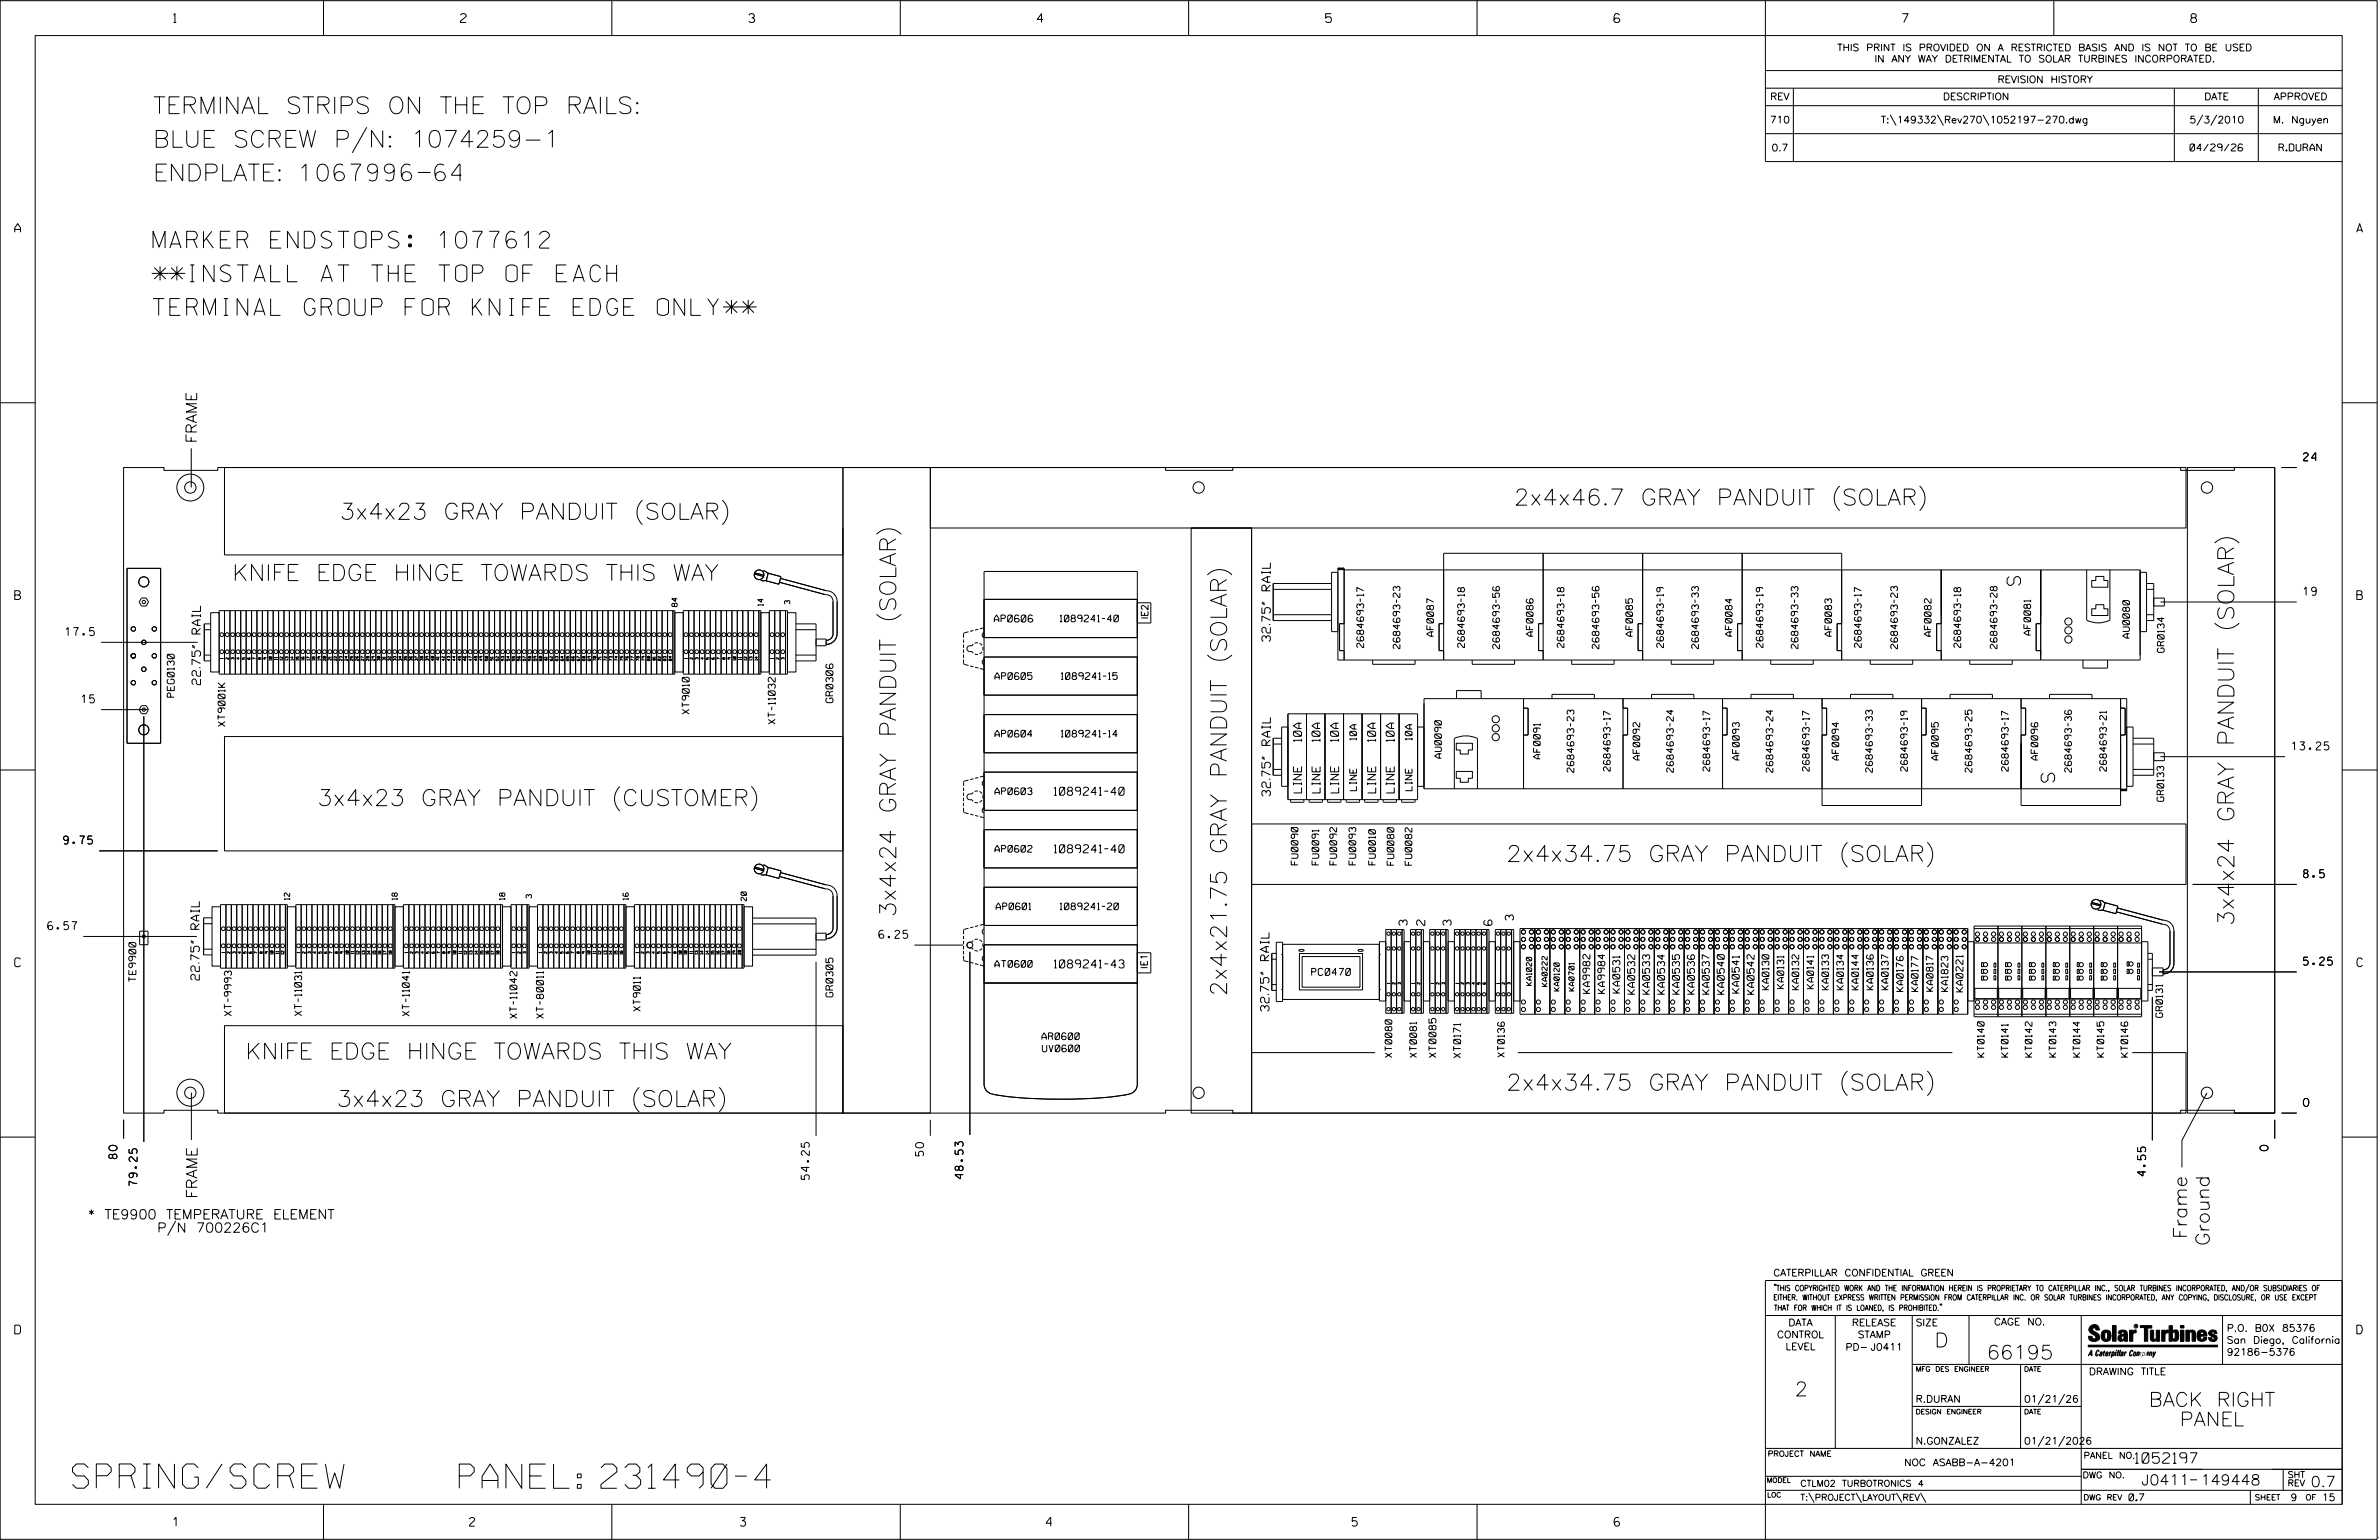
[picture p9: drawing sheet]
<svg xmlns="http://www.w3.org/2000/svg" width="864mm" height="559mm" viewBox="0 0 864 559" stroke-linecap="round" stroke-linejoin="round" font-family="sans-serif">
<defs><g id="words">
<g font-size="8.8">
<text x="26.3" y="540">SPRING/SCREW</text>
<text x="166.7" y="540">PANEL: 231490-4</text>
</g>
<g font-size="6.1">
<text x="55.6" y="41.2">TERMINAL STRIPS ON THE TOP RAILS:</text>
<text x="55.6" y="53.4">BLUE SCREW P/N: 1074259-1</text>
<text x="55.6" y="65.6">ENDPLATE:1067996-64</text>
<text x="55.6" y="90">MARKER ENDSTOPS: 1077612</text>
<text x="55.6" y="102.2">**INSTALL AT THE TOP OF EACH</text>
<text x="55.6" y="114.4">TERMINAL GROUP FOR KNIFE EDGE ONLY**</text>
</g>
<g font-size="5.9">
<text x="549.6" y="183.3">2x4x46.7 GRAY PANDUIT (SOLAR)</text>
<text x="123.3" y="188.4">3x4x23 GRAY PANDUIT (SOLAR)</text>
<text x="84.3" y="210.7">KNIFE EDGE HINGE TOWARDS THIS WAY</text>
<text x="115.2" y="292.4">3x4x23 GRAY PANDUIT (CUSTOMER)</text>
<text x="546.8" y="312.6">2x4x34.75 GRAY PANDUIT (SOLAR)</text>
<text x="325.2" y="332.8" transform="rotate(-90 325.2 332.8)">3x4x24 GRAY PANDUIT (SOLAR)</text>
<text x="810.9" y="336" transform="rotate(-90 810.9 336)">3x4x24 GRAY PANDUIT (SOLAR)</text>
<text x="445.3" y="361.5" transform="rotate(-90 445.3 361.5)">2x4x21.75 GRAY PANDUIT (SOLAR)</text>
<text x="89.1" y="384.3">KNIFE EDGE HINGE TOWARDS THIS WAY</text>
<text x="546.8" y="395.6">2x4x34.75 GRAY PANDUIT (SOLAR)</text>
<text x="122.2" y="401.5">3x4x23 GRAY PANDUIT (SOLAR)</text>
</g>
<g font-size="5.1">
<text x="702.3" y="488.8">D</text>
<text x="721.2" y="493.2">66195</text>
<text x="651.5" y="506.5">2</text>
<text x="780" y="510.3">BACK RIGHT</text>
<text x="791.3" y="517.4">PANEL</text>
</g>
<g font-size="4.9">
<text x="728.6" y="209.2" transform="rotate(90 728.6 209.2)">S</text>
<text x="745.9" y="283.8" transform="rotate(-90 745.9 283.8)">S</text>
<text x="793.9" y="449.5" transform="rotate(-90 793.9 449.5)">Frame</text>
<text x="802" y="454.6" transform="rotate(-90 802 454.6)">Ground</text>
</g>
<g font-size="3.9">
<text x="71.4" y="160.8" transform="rotate(-90 71.4 160.8)">FRAME</text>
<text x="71.6" y="434.9" transform="rotate(-90 71.6 434.9)">FRAME</text>
</g>
<g font-size="3.8">
<text x="775.1" y="531">1052197</text>
<text x="777.4" y="538.9">J0411</text>
<text x="798.8" y="538.9">149448</text>
<text x="838.8" y="539.5">0.7</text>
</g>
<g font-size="3.4">
<text x="31.9" y="442.3">* TE9900 TEMPERATURE ELEMENT</text>
<text x="57.1" y="447.2">P/N 700226C1</text>
</g>
<g font-size="3.2">
<text x="63" y="8.2">1</text>
<text x="167.2" y="8.2">2</text>
<text x="271.8" y="8.2">3</text>
<text x="376.5" y="8.2">4</text>
<text x="481.2" y="8.2">5</text>
<text x="690.6" y="8.2">7</text>
<text x="795.3" y="8.2">8</text>
<text x="5.4" y="84.3">A</text>
<text x="855.5" y="84.3">A</text>
<text x="5.4" y="217.5">B</text>
<text x="855.6" y="217.5">B</text>
<text x="5.4" y="350.8">C</text>
<text x="855.6" y="350.8">C</text>
<text x="5.4" y="484">D</text>
<text x="855.6" y="484">D</text>
<text x="62.8" y="553.8">1</text>
<text x="170.4" y="553.8">2</text>
<text x="268.8" y="553.8">3</text>
<text x="379.8" y="553.8">4</text>
<text x="490.8" y="553.8">5</text>
<text x="585.9" y="553.8">6</text>
</g>
<g font-size="3.1">
<text x="461.1" y="232.7" transform="rotate(-90 461.1 232.7)">32.75&quot; RAIL</text>
<text x="72.8" y="248.4" transform="rotate(-90 72.8 248.4)">22.75&quot; RAIL</text>
<text x="461.1" y="288.9" transform="rotate(-90 461.1 288.9)">32.75&quot; RAIL</text>
<text x="72.4" y="355.6" transform="rotate(-90 72.4 355.6)">22.75&quot; RAIL</text>
<text x="460.7" y="367" transform="rotate(-90 460.7 367)">32.75&quot; RAIL</text>
</g>
<g font-size="2.9">
<text x="836.2" y="167.2">24</text>
<text x="836.2" y="216">19</text>
<text x="23.7" y="230.7">17.5</text>
<text x="29.6" y="255.1">15</text>
<text x="472.5" y="269.1" transform="rotate(-90 472.5 269.1)">10A</text>
<text x="479.2" y="269.1" transform="rotate(-90 479.2 269.1)">10A</text>
<text x="485.9" y="269.1" transform="rotate(-90 485.9 269.1)">10A</text>
<text x="499.4" y="269.1" transform="rotate(-90 499.4 269.1)">10A</text>
<text x="506.1" y="269.1" transform="rotate(-90 506.1 269.1)">10A</text>
<text x="832" y="272.1">13.25</text>
<text x="472.5" y="287.7" transform="rotate(-90 472.5 287.7)">LINE</text>
<text x="479.2" y="287.7" transform="rotate(-90 479.2 287.7)">LINE</text>
<text x="485.9" y="287.7" transform="rotate(-90 485.9 287.7)">LINE</text>
<text x="499.4" y="287.7" transform="rotate(-90 499.4 287.7)">LINE</text>
<text x="506.1" y="287.7" transform="rotate(-90 506.1 287.7)">LINE</text>
<text x="382.7" y="288.6">1089241-40</text>
<text x="23.1" y="306.3">9.75</text>
<text x="382.7" y="309.4">1089241-40</text>
<text x="836.2" y="318.5">8.5</text>
<text x="510.8" y="335.8" transform="rotate(-90 510.8 335.8)">3</text>
<text x="517.2" y="335.8" transform="rotate(-90 517.2 335.8)">2</text>
<text x="526.8" y="335.8" transform="rotate(-90 526.8 335.8)">3</text>
<text x="549.4" y="333.9" transform="rotate(-90 549.4 333.9)">3</text>
<text x="17.3" y="337.3">6.57</text>
<text x="319" y="340.5">6.25</text>
<text x="382.7" y="351.2">1089241-43</text>
<text x="836.2" y="350.2">5.25</text>
<text x="836.2" y="401.5">0</text>
<text x="335.3" y="419.5" transform="rotate(-90 335.3 419.5)">50</text>
<text x="823.3" y="417.5" transform="rotate(-90 823.3 417.5)">0</text>
<text x="42.4" y="420.5" transform="rotate(-90 42.4 420.5)">80</text>
<text x="49.8" y="430.2" transform="rotate(-90 49.8 430.2)">79.25</text>
<text x="293.8" y="428" transform="rotate(-90 293.8 428)">54.25</text>
<text x="349.6" y="427.7" transform="rotate(-90 349.6 427.7)">48.53</text>
<text x="778.9" y="426.7" transform="rotate(-90 778.9 426.7)">4.55</text>
</g>
<g font-size="2.6">
<text x="588" y="360.3" transform="rotate(-90 588 360.3)">KA0531</text>
<text x="593.4" y="360.8" transform="rotate(-90 593.4 360.8)">KA0532</text>
<text x="598.8" y="360.8" transform="rotate(-90 598.8 360.8)">KA0533</text>
<text x="604.3" y="360.8" transform="rotate(-90 604.3 360.8)">KA0534</text>
<text x="609.7" y="360.8" transform="rotate(-90 609.7 360.8)">KA0535</text>
<text x="615.1" y="360.8" transform="rotate(-90 615.1 360.8)">KA0536</text>
<text x="620.5" y="360.8" transform="rotate(-90 620.5 360.8)">KA0537</text>
<text x="625.9" y="360.8" transform="rotate(-90 625.9 360.8)">KA0540</text>
<text x="631.3" y="360.4" transform="rotate(-90 631.3 360.4)">KA0541</text>
<text x="636.8" y="360.8" transform="rotate(-90 636.8 360.8)">KA0542</text>
</g>
<g font-size="2.5">
<text x="666.9" y="18.5">THIS PRINT IS PROVIDED ON A RESTRICTED BASIS AND IS NOT TO BE USED</text>
<text x="680.5" y="22.6">IN ANY WAY DETRIMENTAL TO SOLAR TURBINES INCORPORATED.</text>
<text x="725.1" y="30">REVISION HISTORY</text>
<text x="642.6" y="36.3">REV</text>
<text x="705.3" y="36.3">DESCRIPTION</text>
<text x="800.2" y="36.3">DATE</text>
<text x="825.4" y="36.3">APPROVED</text>
<text x="642.5" y="44.7">710</text>
<text x="682.8" y="44.7">T:\149332\Rev270\1052197-270.dwg</text>
<text x="794.8" y="44.7">5/3/2010</text>
<text x="825.1" y="44.7">M. Nguyen</text>
<text x="643.1" y="54.8">0.7</text>
<text x="795" y="54.8">04/29/26</text>
<text x="827.3" y="54.8">R.DURAN</text>
<text x="360.9" y="225.7">AP0606</text>
<text x="63.2" y="253" transform="rotate(-90 63.2 253)">PEG0130</text>
<text x="302.4" y="255" transform="rotate(-90 302.4 255)">GR0306</text>
<text x="81.7" y="263.6" transform="rotate(-90 81.7 263.6)">XT9001K</text>
<text x="250.2" y="259.1" transform="rotate(-90 250.2 259.1)">XT9010</text>
<text x="281.4" y="262.7" transform="rotate(-90 281.4 262.7)">XT-11032</text>
<text x="476.2" y="353.9">PC0470</text>
<text x="49.3" y="356.2" transform="rotate(-90 49.3 356.2)">TE9900</text>
<text x="712.6" y="359.9" transform="rotate(-90 712.6 359.9)">KA0221</text>
<text x="302.4" y="361.7" transform="rotate(-90 302.4 361.7)">GR0305</text>
<text x="577.2" y="360.5" transform="rotate(-90 577.2 360.5)">KA9982</text>
<text x="582.6" y="360.5" transform="rotate(-90 582.6 360.5)">KA9984</text>
<text x="84" y="368.6" transform="rotate(-90 84 368.6)">XT-9993</text>
<text x="109.5" y="368.6" transform="rotate(-90 109.5 368.6)">XT-11031</text>
<text x="148.6" y="368.6" transform="rotate(-90 148.6 368.6)">XT-11041</text>
<text x="187.6" y="369.5" transform="rotate(-90 187.6 369.5)">XT-11042</text>
<text x="197.3" y="369.5" transform="rotate(-90 197.3 369.5)">XT-80011</text>
<text x="232.4" y="366.9" transform="rotate(-90 232.4 366.9)">XT9011</text>
<text x="521.3" y="383.7" transform="rotate(-90 521.3 383.7)">XT0085</text>
<text x="530.2" y="383.8" transform="rotate(-90 530.2 383.8)">XT0171</text>
<text x="643.8" y="463">CATERPILLAR CONFIDENTIAL GREEN</text>
<text x="645.1" y="485.5">CONTROL</text>
<text x="649.2" y="481.1">DATA</text>
<text x="672.3" y="481.1">RELEASE</text>
<text x="674.4" y="485.5">STAMP</text>
<text x="695.4" y="481.1">SIZE</text>
<text x="723.8" y="480.8">CAGE NO.</text>
<text x="808.4" y="483.1">P.O. B0X 85376</text>
<text x="648.2" y="489.8">LEVEL</text>
<text x="669.9" y="490">PD- J0411</text>
<text x="808.4" y="487.5">San Diego, California</text>
<text x="808.4" y="491.8">92186-5376</text>
<text x="758.3" y="498.9">DRAWING TITLE</text>
<text x="695.4" y="508.9">R.DURAN</text>
<text x="734.8" y="508.9">01/21/26</text>
<text x="695.4" y="524.1">N.GONZALEZ</text>
<text x="734.8" y="524.1">01/21/2026</text>
<text x="691.2" y="531.9">NOC ASABB-A-4201</text>
<text x="772.8" y="544.6">0.7</text>
<text x="831.5" y="544.6">9</text>
<text x="842.9" y="544.6">15</text>
</g>
<g font-size="2.4">
<text x="384.8" y="225.7">1089241-40</text>
<text x="416.7" y="224.7" transform="rotate(-90 416.7 224.7)">IE2</text>
<text x="520.4" y="230.9" transform="rotate(-90 520.4 230.9)">AF0087</text>
<text x="556.5" y="230.9" transform="rotate(-90 556.5 230.9)">AF0086</text>
<text x="592.6" y="230.9" transform="rotate(-90 592.6 230.9)">AF0085</text>
<text x="628.8" y="230.9" transform="rotate(-90 628.8 230.9)">AF0084</text>
<text x="664.9" y="230.9" transform="rotate(-90 664.9 230.9)">AF0083</text>
<text x="701" y="230.9" transform="rotate(-90 701 230.9)">AF0082</text>
<text x="737.1" y="230.4" transform="rotate(-90 737.1 230.4)">AF0081</text>
<text x="773" y="231.5" transform="rotate(-90 773 231.5)">AU0080</text>
<text x="495" y="235" transform="rotate(-90 495 235)">2684693-17</text>
<text x="508.2" y="235.4" transform="rotate(-90 508.2 235.4)">2684693-23</text>
<text x="531.6" y="235" transform="rotate(-90 531.6 235)">2684693-18</text>
<text x="544.3" y="235.4" transform="rotate(-90 544.3 235.4)">2684693-56</text>
<text x="567.7" y="235" transform="rotate(-90 567.7 235)">2684693-18</text>
<text x="580.4" y="235.4" transform="rotate(-90 580.4 235.4)">2684693-56</text>
<text x="603.9" y="235" transform="rotate(-90 603.9 235)">2684693-19</text>
<text x="616.6" y="235.4" transform="rotate(-90 616.6 235.4)">2684693-33</text>
<text x="640" y="235" transform="rotate(-90 640 235)">2684693-19</text>
<text x="652.7" y="235.4" transform="rotate(-90 652.7 235.4)">2684693-33</text>
<text x="675.6" y="235" transform="rotate(-90 675.6 235)">2684693-17</text>
<text x="688.8" y="235.4" transform="rotate(-90 688.8 235.4)">2684693-23</text>
<text x="711.7" y="235" transform="rotate(-90 711.7 235)">2684693-18</text>
<text x="724.9" y="235.4" transform="rotate(-90 724.9 235.4)">2684693-28</text>
<text x="785.6" y="236.7" transform="rotate(-90 785.6 236.7)">GR0134</text>
<text x="361.2" y="246.5">AP0605</text>
<text x="385.2" y="246.5">1089241-15</text>
<text x="361.2" y="267.4">AP0604</text>
<text x="385.2" y="267.4">1089241-14</text>
<text x="492.4" y="268.5" transform="rotate(-90 492.4 268.5)">10A</text>
<text x="512.6" y="268.5" transform="rotate(-90 512.6 268.5)">10A</text>
<text x="523.3" y="275.1" transform="rotate(-90 523.3 275.1)">AU0090</text>
<text x="559.1" y="275.4" transform="rotate(-90 559.1 275.4)">AF0091</text>
<text x="595.3" y="275.8" transform="rotate(-90 595.3 275.8)">AF0092</text>
<text x="631.4" y="275.8" transform="rotate(-90 631.4 275.8)">AF0093</text>
<text x="667.5" y="275.8" transform="rotate(-90 667.5 275.8)">AF0094</text>
<text x="703.6" y="275.8" transform="rotate(-90 703.6 275.8)">AF0095</text>
<text x="739.8" y="275.8" transform="rotate(-90 739.8 275.8)">AF0096</text>
<text x="571.3" y="280.3" transform="rotate(-90 571.3 280.3)">2684693-23</text>
<text x="584.5" y="279.8" transform="rotate(-90 584.5 279.8)">2684693-17</text>
<text x="607.5" y="280.3" transform="rotate(-90 607.5 280.3)">2684693-24</text>
<text x="620.6" y="279.8" transform="rotate(-90 620.6 279.8)">2684693-17</text>
<text x="643.6" y="280.3" transform="rotate(-90 643.6 280.3)">2684693-24</text>
<text x="656.8" y="279.8" transform="rotate(-90 656.8 279.8)">2684693-17</text>
<text x="679.7" y="280.2" transform="rotate(-90 679.7 280.2)">2684693-33</text>
<text x="692.4" y="279.8" transform="rotate(-90 692.4 279.8)">2684693-19</text>
<text x="715.8" y="280.3" transform="rotate(-90 715.8 280.3)">2684693-25</text>
<text x="729" y="279.8" transform="rotate(-90 729 279.8)">2684693-17</text>
<text x="752" y="280.2" transform="rotate(-90 752 280.2)">2684693-36</text>
<text x="764.6" y="279.8" transform="rotate(-90 764.6 279.8)">2684693-21</text>
<text x="492.4" y="286.9" transform="rotate(-90 492.4 286.9)">LINE</text>
<text x="512.6" y="286.9" transform="rotate(-90 512.6 286.9)">LINE</text>
<text x="361.2" y="288.3">AP0603</text>
<text x="785.5" y="290.8" transform="rotate(-90 785.5 290.8)">GR0133</text>
<text x="361.2" y="309.2">AP0602</text>
<text x="471.2" y="313.8" transform="rotate(-90 471.2 313.8)">FU0090</text>
<text x="478.7" y="313.8" transform="rotate(-90 478.7 313.8)">FU0091</text>
<text x="485.2" y="313.8" transform="rotate(-90 485.2 313.8)">FU0092</text>
<text x="492.1" y="313.8" transform="rotate(-90 492.1 313.8)">FU0093</text>
<text x="499.3" y="313.8" transform="rotate(-90 499.3 313.8)">FU0010</text>
<text x="506" y="313.9" transform="rotate(-90 506 313.9)">FU0080</text>
<text x="512.5" y="313.9" transform="rotate(-90 512.5 313.9)">FU0082</text>
<text x="361.6" y="330.1">AP0601</text>
<text x="384.8" y="330.1">1089241-20</text>
<text x="361.1" y="351">AT0600</text>
<text x="416.5" y="351.6" transform="rotate(-90 416.5 351.6)">IE1</text>
<text x="642.1" y="359.1" transform="rotate(-90 642.1 359.1)">KA0130</text>
<text x="647.5" y="358.7" transform="rotate(-90 647.5 358.7)">KA0131</text>
<text x="652.9" y="359.1" transform="rotate(-90 652.9 359.1)">KA0132</text>
<text x="658.4" y="358.7" transform="rotate(-90 658.4 358.7)">KA0141</text>
<text x="663.8" y="359.1" transform="rotate(-90 663.8 359.1)">KA0133</text>
<text x="669.2" y="359.1" transform="rotate(-90 669.2 359.1)">KA0134</text>
<text x="674.6" y="359.2" transform="rotate(-90 674.6 359.2)">KA0144</text>
<text x="680" y="359.1" transform="rotate(-90 680 359.1)">KA0136</text>
<text x="685.4" y="359.1" transform="rotate(-90 685.4 359.1)">KA0137</text>
<text x="690.9" y="359.8" transform="rotate(-90 690.9 359.8)">KA0176</text>
<text x="696.3" y="359.8" transform="rotate(-90 696.3 359.8)">KA0177</text>
<text x="701.7" y="359.7" transform="rotate(-90 701.7 359.7)">KA0817</text>
<text x="707.1" y="359.8" transform="rotate(-90 707.1 359.8)">KA1823</text>
<text x="785.1" y="369.2" transform="rotate(-90 785.1 369.2)">GR0131</text>
<text x="378.2" y="377.2">AR0600</text>
<text x="378.4" y="381.6">UV0600</text>
<text x="505.2" y="383.7" transform="rotate(-90 505.2 383.7)">XT0080</text>
<text x="514.2" y="383.7" transform="rotate(-90 514.2 383.7)">XT0081</text>
<text x="546.1" y="383.6" transform="rotate(-90 546.1 383.6)">XT0136</text>
<text x="720.3" y="383.6" transform="rotate(-90 720.3 383.6)">KT0140</text>
<text x="728.9" y="383.6" transform="rotate(-90 728.9 383.6)">KT0141</text>
<text x="737.6" y="383.6" transform="rotate(-90 737.6 383.6)">KT0142</text>
<text x="746.3" y="383.6" transform="rotate(-90 746.3 383.6)">KT0143</text>
<text x="755" y="383.6" transform="rotate(-90 755 383.6)">KT0144</text>
<text x="763.7" y="383.6" transform="rotate(-90 763.7 383.6)">KT0145</text>
<text x="772.4" y="383.6" transform="rotate(-90 772.4 383.6)">KT0146</text>
</g>
<g font-size="2.3">
<text x="756.4" y="529.2">PANEL NO.</text>
<text x="653.5" y="539.4">CTLM02 TURBOTRONICS 4</text>
<text x="756" y="536.3">DWG NO.</text>
<text x="830.4" y="539.3">REV</text>
<text x="830.4" y="536.2">SHT</text>
<text x="653.5" y="544.5">T:\PROJECT\LAYOUT\REV\</text>
</g>
<g font-size="2">
<text x="245.8" y="220.1" transform="rotate(-90 245.8 220.1)">84</text>
<text x="277.1" y="219.8" transform="rotate(-90 277.1 219.8)">14</text>
<text x="286.7" y="219.2" transform="rotate(-90 286.7 219.2)">3</text>
<text x="105.1" y="326.5" transform="rotate(-90 105.1 326.5)">12</text>
<text x="144.2" y="326.5" transform="rotate(-90 144.2 326.5)">18</text>
<text x="183.3" y="326.5" transform="rotate(-90 183.3 326.5)">18</text>
<text x="192.9" y="325.9" transform="rotate(-90 192.9 325.9)">3</text>
<text x="228.1" y="326.5" transform="rotate(-90 228.1 326.5)">16</text>
<text x="271" y="326.8" transform="rotate(-90 271 326.8)">20</text>
<text x="556" y="357.6" transform="rotate(-90 556 357.6)">KA1020</text>
<text x="561.7" y="357.9" transform="rotate(-90 561.7 357.9)">KA0222</text>
<text x="566" y="359.6" transform="rotate(-90 566 359.6)">KA0120</text>
<text x="571.4" y="359.6" transform="rotate(-90 571.4 359.6)">KA0701</text>
<text x="643.8" y="468.4">&quot;THIS COPYRIGHTED WORK AND THE INFORMATION HEREIN IS PROPRIETARY TO CATERPILLAR INC., SOLAR TURBINES INCORPORATED, AND/OR SUBSIDIARIES OF</text>
<text x="643.8" y="471.8">EITHER. WITHOUT EXPRESS WRITTEN PERMISSION FROM CATERPILLAR INC. OR SOLAR TURBINES INCORPORATED, ANY COPYING, DISCLOSURE, OR USE EXCEPT</text>
<text x="644" y="475.6">THAT FOR WHICH IT IS LOANED, IS PROHIBITED.&quot;</text>
<text x="641.7" y="528.5">PROJECT NAME</text>
<text x="756.3" y="544.3">DWG REV</text>
<text x="818.5" y="544.3">SHEET</text>
<text x="836.9" y="544.3">OF</text>
</g>
<g font-size="1.8">
<text x="695.4" y="497.6">MFG DES ENGINEER</text>
<text x="734.8" y="497.6">DATE</text>
<text x="695.4" y="513.1">DESIGN ENGINEER</text>
<text x="734.8" y="513.1">DATE</text>
<text x="641.3" y="538">MODEL</text>
<text x="641.5" y="543.3">LOC</text>
</g>
<g font-size="1">
<text x="81" y="239.1" transform="rotate(-90 81 239.1)">1</text>
<text x="83" y="239.3" transform="rotate(-90 83 239.3)">2</text>
<text x="84.9" y="239.3" transform="rotate(-90 84.9 239.3)">3</text>
<text x="86.9" y="239.3" transform="rotate(-90 86.9 239.3)">4</text>
<text x="88.9" y="239.3" transform="rotate(-90 88.9 239.3)">5</text>
<text x="90.8" y="239.3" transform="rotate(-90 90.8 239.3)">6</text>
<text x="94.7" y="239.3" transform="rotate(-90 94.7 239.3)">8</text>
<text x="96.7" y="239.3" transform="rotate(-90 96.7 239.3)">9</text>
<text x="98.7" y="239.6" transform="rotate(-90 98.7 239.6)">10</text>
<text x="100.6" y="239.4" transform="rotate(-90 100.6 239.4)">11</text>
<text x="102.6" y="239.6" transform="rotate(-90 102.6 239.6)">12</text>
<text x="104.6" y="239.6" transform="rotate(-90 104.6 239.6)">13</text>
<text x="106.5" y="239.6" transform="rotate(-90 106.5 239.6)">14</text>
<text x="108.5" y="239.6" transform="rotate(-90 108.5 239.6)">15</text>
<text x="110.4" y="239.6" transform="rotate(-90 110.4 239.6)">16</text>
<text x="112.4" y="239.6" transform="rotate(-90 112.4 239.6)">17</text>
<text x="114.3" y="239.6" transform="rotate(-90 114.3 239.6)">18</text>
<text x="116.3" y="239.6" transform="rotate(-90 116.3 239.6)">19</text>
<text x="118.3" y="239.7" transform="rotate(-90 118.3 239.7)">20</text>
<text x="120.2" y="239.6" transform="rotate(-90 120.2 239.6)">21</text>
<text x="122.2" y="239.7" transform="rotate(-90 122.2 239.7)">22</text>
<text x="124.2" y="239.7" transform="rotate(-90 124.2 239.7)">23</text>
<text x="126.1" y="239.7" transform="rotate(-90 126.1 239.7)">24</text>
<text x="128.1" y="239.7" transform="rotate(-90 128.1 239.7)">25</text>
<text x="130.1" y="239.7" transform="rotate(-90 130.1 239.7)">26</text>
<text x="132" y="239.7" transform="rotate(-90 132 239.7)">27</text>
<text x="134" y="239.7" transform="rotate(-90 134 239.7)">28</text>
<text x="135.9" y="239.7" transform="rotate(-90 135.9 239.7)">29</text>
<text x="137.9" y="239.7" transform="rotate(-90 137.9 239.7)">30</text>
<text x="139.9" y="239.6" transform="rotate(-90 139.9 239.6)">31</text>
<text x="141.8" y="239.7" transform="rotate(-90 141.8 239.7)">32</text>
<text x="143.8" y="239.7" transform="rotate(-90 143.8 239.7)">33</text>
<text x="145.7" y="239.7" transform="rotate(-90 145.7 239.7)">34</text>
<text x="147.7" y="239.7" transform="rotate(-90 147.7 239.7)">35</text>
<text x="149.6" y="239.7" transform="rotate(-90 149.6 239.7)">36</text>
<text x="151.6" y="239.7" transform="rotate(-90 151.6 239.7)">37</text>
<text x="153.6" y="239.7" transform="rotate(-90 153.6 239.7)">38</text>
<text x="155.5" y="239.7" transform="rotate(-90 155.5 239.7)">39</text>
<text x="157.5" y="239.7" transform="rotate(-90 157.5 239.7)">40</text>
<text x="159.4" y="239.6" transform="rotate(-90 159.4 239.6)">41</text>
<text x="161.4" y="239.7" transform="rotate(-90 161.4 239.7)">42</text>
<text x="163.3" y="239.7" transform="rotate(-90 163.3 239.7)">43</text>
<text x="165.3" y="239.7" transform="rotate(-90 165.3 239.7)">44</text>
<text x="167.3" y="239.7" transform="rotate(-90 167.3 239.7)">45</text>
<text x="169.2" y="239.7" transform="rotate(-90 169.2 239.7)">46</text>
<text x="171.2" y="239.7" transform="rotate(-90 171.2 239.7)">47</text>
<text x="173.2" y="239.7" transform="rotate(-90 173.2 239.7)">48</text>
<text x="175.1" y="239.7" transform="rotate(-90 175.1 239.7)">49</text>
<text x="177.1" y="239.7" transform="rotate(-90 177.1 239.7)">50</text>
<text x="179" y="239.6" transform="rotate(-90 179 239.6)">51</text>
<text x="181" y="239.7" transform="rotate(-90 181 239.7)">52</text>
<text x="183" y="239.7" transform="rotate(-90 183 239.7)">53</text>
<text x="184.9" y="239.7" transform="rotate(-90 184.9 239.7)">54</text>
<text x="186.9" y="239.7" transform="rotate(-90 186.9 239.7)">55</text>
<text x="188.8" y="239.7" transform="rotate(-90 188.8 239.7)">56</text>
<text x="190.8" y="239.7" transform="rotate(-90 190.8 239.7)">57</text>
<text x="192.8" y="239.7" transform="rotate(-90 192.8 239.7)">58</text>
<text x="194.7" y="239.7" transform="rotate(-90 194.7 239.7)">59</text>
<text x="196.7" y="239.7" transform="rotate(-90 196.7 239.7)">60</text>
<text x="198.7" y="239.6" transform="rotate(-90 198.7 239.6)">61</text>
<text x="200.6" y="239.7" transform="rotate(-90 200.6 239.7)">62</text>
<text x="202.6" y="239.7" transform="rotate(-90 202.6 239.7)">63</text>
<text x="204.5" y="239.7" transform="rotate(-90 204.5 239.7)">64</text>
<text x="206.5" y="239.7" transform="rotate(-90 206.5 239.7)">65</text>
<text x="208.5" y="239.7" transform="rotate(-90 208.5 239.7)">66</text>
<text x="210.4" y="239.7" transform="rotate(-90 210.4 239.7)">67</text>
<text x="212.4" y="239.7" transform="rotate(-90 212.4 239.7)">68</text>
<text x="216.3" y="239.7" transform="rotate(-90 216.3 239.7)">70</text>
<text x="218.3" y="239.6" transform="rotate(-90 218.3 239.6)">71</text>
<text x="220.2" y="239.7" transform="rotate(-90 220.2 239.7)">72</text>
<text x="222.2" y="239.7" transform="rotate(-90 222.2 239.7)">73</text>
<text x="224.2" y="239.7" transform="rotate(-90 224.2 239.7)">74</text>
<text x="226.1" y="239.7" transform="rotate(-90 226.1 239.7)">75</text>
<text x="228.1" y="239.7" transform="rotate(-90 228.1 239.7)">76</text>
<text x="232" y="239.7" transform="rotate(-90 232 239.7)">78</text>
<text x="234" y="239.7" transform="rotate(-90 234 239.7)">79</text>
<text x="235.9" y="239.7" transform="rotate(-90 235.9 239.7)">80</text>
<text x="237.9" y="239.6" transform="rotate(-90 237.9 239.6)">81</text>
<text x="239.9" y="239.7" transform="rotate(-90 239.9 239.7)">82</text>
<text x="241.8" y="239.7" transform="rotate(-90 241.8 239.7)">83</text>
<text x="243.8" y="239.7" transform="rotate(-90 243.8 239.7)">84</text>
<text x="249.5" y="239.1" transform="rotate(-90 249.5 239.1)">1</text>
<text x="251.5" y="239.3" transform="rotate(-90 251.5 239.3)">2</text>
<text x="253.4" y="239.3" transform="rotate(-90 253.4 239.3)">3</text>
<text x="255.4" y="239.3" transform="rotate(-90 255.4 239.3)">4</text>
<text x="257.4" y="239.3" transform="rotate(-90 257.4 239.3)">5</text>
<text x="259.3" y="239.3" transform="rotate(-90 259.3 239.3)">6</text>
<text x="261.3" y="239.3" transform="rotate(-90 261.3 239.3)">7</text>
<text x="263.2" y="239.3" transform="rotate(-90 263.2 239.3)">8</text>
<text x="265.2" y="239.3" transform="rotate(-90 265.2 239.3)">9</text>
<text x="267.2" y="239.6" transform="rotate(-90 267.2 239.6)">10</text>
<text x="269.1" y="239.4" transform="rotate(-90 269.1 239.4)">11</text>
<text x="271.1" y="239.6" transform="rotate(-90 271.1 239.6)">12</text>
<text x="273.1" y="239.6" transform="rotate(-90 273.1 239.6)">13</text>
<text x="275" y="239.6" transform="rotate(-90 275 239.6)">14</text>
<text x="280.7" y="239.1" transform="rotate(-90 280.7 239.1)">1</text>
<text x="282.7" y="239.3" transform="rotate(-90 282.7 239.3)">2</text>
<text x="284.7" y="239.3" transform="rotate(-90 284.7 239.3)">3</text>
<text x="81.5" y="345.8" transform="rotate(-90 81.5 345.8)">1</text>
<text x="83.5" y="346" transform="rotate(-90 83.5 346)">2</text>
<text x="85.4" y="346" transform="rotate(-90 85.4 346)">3</text>
<text x="87.4" y="346" transform="rotate(-90 87.4 346)">4</text>
<text x="89.4" y="346" transform="rotate(-90 89.4 346)">5</text>
<text x="93.3" y="346" transform="rotate(-90 93.3 346)">7</text>
<text x="95.3" y="346" transform="rotate(-90 95.3 346)">8</text>
<text x="97.2" y="346" transform="rotate(-90 97.2 346)">9</text>
<text x="99.2" y="346.3" transform="rotate(-90 99.2 346.3)">10</text>
<text x="101.1" y="346.1" transform="rotate(-90 101.1 346.1)">11</text>
<text x="103.1" y="346.3" transform="rotate(-90 103.1 346.3)">12</text>
<text x="108.8" y="345.8" transform="rotate(-90 108.8 345.8)">1</text>
<text x="110.8" y="346" transform="rotate(-90 110.8 346)">2</text>
<text x="112.8" y="346" transform="rotate(-90 112.8 346)">3</text>
<text x="114.7" y="346" transform="rotate(-90 114.7 346)">4</text>
<text x="116.7" y="346" transform="rotate(-90 116.7 346)">5</text>
<text x="120.6" y="346" transform="rotate(-90 120.6 346)">7</text>
<text x="122.6" y="346" transform="rotate(-90 122.6 346)">8</text>
<text x="124.5" y="346" transform="rotate(-90 124.5 346)">9</text>
<text x="126.5" y="346.3" transform="rotate(-90 126.5 346.3)">10</text>
<text x="128.5" y="346.1" transform="rotate(-90 128.5 346.1)">11</text>
<text x="130.4" y="346.3" transform="rotate(-90 130.4 346.3)">12</text>
<text x="132.4" y="346.3" transform="rotate(-90 132.4 346.3)">13</text>
<text x="134.3" y="346.3" transform="rotate(-90 134.3 346.3)">14</text>
<text x="136.3" y="346.3" transform="rotate(-90 136.3 346.3)">15</text>
<text x="138.3" y="346.3" transform="rotate(-90 138.3 346.3)">16</text>
<text x="140.2" y="346.3" transform="rotate(-90 140.2 346.3)">17</text>
<text x="142.2" y="346.3" transform="rotate(-90 142.2 346.3)">18</text>
<text x="147.9" y="345.8" transform="rotate(-90 147.9 345.8)">1</text>
<text x="149.9" y="346" transform="rotate(-90 149.9 346)">2</text>
<text x="151.8" y="346" transform="rotate(-90 151.8 346)">3</text>
<text x="153.8" y="346" transform="rotate(-90 153.8 346)">4</text>
<text x="155.8" y="346" transform="rotate(-90 155.8 346)">5</text>
<text x="157.7" y="346" transform="rotate(-90 157.7 346)">6</text>
<text x="159.7" y="346" transform="rotate(-90 159.7 346)">7</text>
<text x="161.6" y="346" transform="rotate(-90 161.6 346)">8</text>
<text x="163.6" y="346" transform="rotate(-90 163.6 346)">9</text>
<text x="165.5" y="346.3" transform="rotate(-90 165.5 346.3)">10</text>
<text x="167.5" y="346.1" transform="rotate(-90 167.5 346.1)">11</text>
<text x="169.5" y="346.3" transform="rotate(-90 169.5 346.3)">12</text>
<text x="171.4" y="346.3" transform="rotate(-90 171.4 346.3)">13</text>
<text x="173.4" y="346.3" transform="rotate(-90 173.4 346.3)">14</text>
<text x="175.3" y="346.3" transform="rotate(-90 175.3 346.3)">15</text>
<text x="177.3" y="346.3" transform="rotate(-90 177.3 346.3)">16</text>
<text x="179.3" y="346.3" transform="rotate(-90 179.3 346.3)">17</text>
<text x="181.2" y="346.3" transform="rotate(-90 181.2 346.3)">18</text>
<text x="187" y="345.8" transform="rotate(-90 187 345.8)">1</text>
<text x="188.9" y="346" transform="rotate(-90 188.9 346)">2</text>
<text x="190.9" y="346" transform="rotate(-90 190.9 346)">3</text>
<text x="196.6" y="345.8" transform="rotate(-90 196.6 345.8)">1</text>
<text x="198.6" y="346" transform="rotate(-90 198.6 346)">2</text>
<text x="200.5" y="346" transform="rotate(-90 200.5 346)">3</text>
<text x="202.5" y="346" transform="rotate(-90 202.5 346)">4</text>
<text x="204.4" y="346" transform="rotate(-90 204.4 346)">5</text>
<text x="208.4" y="346" transform="rotate(-90 208.4 346)">7</text>
<text x="210.3" y="346" transform="rotate(-90 210.3 346)">8</text>
<text x="212.3" y="346" transform="rotate(-90 212.3 346)">9</text>
<text x="214.3" y="346.3" transform="rotate(-90 214.3 346.3)">10</text>
<text x="216.2" y="346.1" transform="rotate(-90 216.2 346.1)">11</text>
<text x="218.2" y="346.3" transform="rotate(-90 218.2 346.3)">12</text>
<text x="220.1" y="346.3" transform="rotate(-90 220.1 346.3)">13</text>
<text x="222.1" y="346.3" transform="rotate(-90 222.1 346.3)">14</text>
<text x="224.1" y="346.3" transform="rotate(-90 224.1 346.3)">15</text>
<text x="226" y="346.3" transform="rotate(-90 226 346.3)">16</text>
<text x="231.8" y="345.8" transform="rotate(-90 231.8 345.8)">1</text>
<text x="233.7" y="346" transform="rotate(-90 233.7 346)">2</text>
<text x="235.7" y="346" transform="rotate(-90 235.7 346)">3</text>
<text x="237.6" y="346" transform="rotate(-90 237.6 346)">4</text>
<text x="239.6" y="346" transform="rotate(-90 239.6 346)">5</text>
<text x="241.6" y="346" transform="rotate(-90 241.6 346)">6</text>
<text x="245.5" y="346" transform="rotate(-90 245.5 346)">8</text>
<text x="247.4" y="346.3" transform="rotate(-90 247.4 346.3)">10</text>
<text x="249.4" y="346.3" transform="rotate(-90 249.4 346.3)">10</text>
<text x="251.3" y="346.1" transform="rotate(-90 251.3 346.1)">11</text>
<text x="253.3" y="346.3" transform="rotate(-90 253.3 346.3)">13</text>
<text x="255.2" y="346.3" transform="rotate(-90 255.2 346.3)">14</text>
<text x="257.2" y="346.3" transform="rotate(-90 257.2 346.3)">14</text>
<text x="259.2" y="346.3" transform="rotate(-90 259.2 346.3)">15</text>
<text x="261.1" y="346.3" transform="rotate(-90 261.1 346.3)">16</text>
<text x="263.1" y="346.3" transform="rotate(-90 263.1 346.3)">17</text>
<text x="265" y="346.3" transform="rotate(-90 265 346.3)">18</text>
<text x="267" y="346.3" transform="rotate(-90 267 346.3)">19</text>
<text x="268.9" y="346.4" transform="rotate(-90 268.9 346.4)">20</text>
<text x="504.5" y="357" transform="rotate(-90 504.5 357)">1</text>
<text x="506.5" y="357.2" transform="rotate(-90 506.5 357.2)">2</text>
<text x="508.4" y="357.2" transform="rotate(-90 508.4 357.2)">3</text>
<text x="513.5" y="357" transform="rotate(-90 513.5 357)">1</text>
<text x="515.4" y="357.2" transform="rotate(-90 515.4 357.2)">2</text>
<text x="520.5" y="357" transform="rotate(-90 520.5 357)">1</text>
<text x="522.4" y="357.2" transform="rotate(-90 522.4 357.2)">2</text>
<text x="524.4" y="357.2" transform="rotate(-90 524.4 357.2)">3</text>
<text x="529.4" y="357" transform="rotate(-90 529.4 357)">1</text>
<text x="531.4" y="357.2" transform="rotate(-90 531.4 357.2)">2</text>
<text x="533.4" y="357.2" transform="rotate(-90 533.4 357.2)">3</text>
<text x="535.3" y="357.2" transform="rotate(-90 535.3 357.2)">4</text>
<text x="537.3" y="357.2" transform="rotate(-90 537.3 357.2)">5</text>
<text x="539.2" y="357.2" transform="rotate(-90 539.2 357.2)">6</text>
<text x="544.3" y="357" transform="rotate(-90 544.3 357)">1</text>
<text x="546.2" y="357.2" transform="rotate(-90 546.2 357.2)">2</text>
<text x="548.2" y="357.2" transform="rotate(-90 548.2 357.2)">3</text>
</g>
<text font-size=".9" x="775.1" y="481.7">R</text>
</g></defs>
<g fill="none" stroke="#000" stroke-width=".36">
<path d="M.1 .2h862.8v558.4h-862.8zM12.8 12.9h837.4v533h-837.4zM117.4 .2v12.7M222.1 .2v12.7M326.8 .2v12.7M431.5 .2v12.7M536.2 .2v12.7M587.9 5.5l-.5-.5h-1l-.5 1v1.7l.5 .4h1l.6-.4v-.6l-.6-.5h-1l-.5 .5M640.9 .2v58.4h209.3M745.6 .2v12.7M640.9 25.6h209.3M640.9 32h209.3"/>
<path d="M640.9 38.3h209.3M651 32v26.6M789.3 32v26.6M819.8 32v26.6M133.1 46.2l-5.2 9.3M640.9 48.5h209.3M686.2 41.7l2.1 3.8M703.3 41.7l2.2 3.8M719.9 41.7l2.1 3.8M799.6 41.7l-2.1 3.8M804.7 41.7l-2.2 3.8M.1 146.2h12.7"/>
<path d="M850.2 146.2h12.7M44.9 169.7h14.6v1h19.6v-1h344v1h24.4v-1h344.1v1h19.5v-1h14.6v234.2h-14.6v-1h-19.5v1h-344.1v-1h-24.4v1h-344v-1h-19.6v1h-14.6zM69.4 162.7v14.2M81.5 169.7h224.5v31.7h-224.5zM306 169.7h31.7v234.2h-31.7zM337.7 169.7h455.8v21.9h-455.8zM667.8 176.4a6 6 0 0 0 0 8.9M696.8 176.4a6 6 0 0 1 0 8.9M794 169.7h31.7v234.2h-31.7zM828.2 169.7h5.5M233.2 181.5a6 6 0 0 0 0 8.9M262.2 181.5a6 6 0 0 1 0 8.9"/>
<path d="M306 191.6v212.3M318.2 193.9a6 6 0 0 1 8.9 0M432.4 191.6h21.9v212.3h-21.9zM432.4 191.6h21.9v212.3M803.9 197.1a6 6 0 0 1 9 0M46.1 206.2h12.2v63.5h-12.2zM51.4 217h1.7l.8 1.4-.8 1.5h-1.7l-.9-1.5zM273.8 208.3l3.4 .9M273.9 207.9l3.4 .8M276.2 210.6l2.1 .2M277.1 207.1l2 .9M278.9 208l4.6 1.2-.7 2.8-4.7-1.3z"/>
<path d="M282.9 211.3l16.7 4.5a2.52 2.52 0 0 1 2.8 2.4v11.7a2.47 2.47 0 0 1-2.4 2.5M283.3 209.9l16.7 4.4a3.9 3.9 0 0 1 3.9 3.9v11.7a4 4 0 0 1-4 3.9M357.2 217.5h55.7v13.9h-55.7zM357.2 217.5h55.7M357.2 207.4h55.7v186a4 4 0 0 1-4.2 3.9l-6.9 .9-8.8 .5-10.2 .1-9-.2a63.7 63.7 0 0 1-14.7-2 3.7 3.7 0 0 1-1.9-3.2zM412.9 218.7h4.9v7.4h-4.9M438.3 208.6a6 6 0 0 1 8.9 0M462.2 213.9h21.1M483.3 211.7h-21.1v13.5h21.1M485.7 206.1v33.4h291.2v-32.7h-289M485.7 206.1h2.2M485.7 207.7h-2.3v21.5h2.3"/>
<path d="M487.9 206.1v33.4M487.9 206.1l-2.2 .6h2.2l-2.2-.6M560.2 200.8v38.7M596.3 200.8v38.7M632.4 200.8v38.7M704.7 206.8v32.7M740.8 206.8v32.7M757.5 206.8v18.2a9.5 9.5 0 0 0 8.4 0v-18.2M759.3 210.6h1.5v-1.4h2.9v1.4h1.5v2.5h-5.9zM776.9 207.7h2.3v21.5h-2.3M779.2 211.7h2.6v13.5h-2.6M779.2 213.9h2.6"/>
<path d="M781.8 217h3.9v2.9h-3.9M784.3 218.4h49.4M36.7 233.1h35M74.2 237.7h2.3M74.2 228.5h2.3M76.5 222.3h3.1v21.5h-3.1zM76.5 226.4h-2.3v13.4h2.3M79.6 221.6h165.4v23h-165.4zM81.5 221.6v23M83.5 221.6v23M85.4 221.6v23M87.4 221.6v23"/>
<path d="M89.4 221.6v23M91.3 221.6v23M92.8 239.1l-1-.5v.7M93.3 221.6v23M95.2 221.6v23M97.2 221.6v23M99.2 221.6v23M101.1 221.6v23M103.1 221.6v23M105.1 221.6v23M107 221.6v23M109 221.6v23"/>
<path d="M110.9 221.6v23M112.9 221.6v23M114.8 221.6v23M114.9 221.6v23M116.8 221.6v23M118.8 221.6v23M120.7 221.6v23M120.8 221.6v23M122.7 221.6v23M124.7 221.6v23M126.6 221.6v23M128.6 221.6v23"/>
<path d="M130.6 221.6v23M132.5 221.6v23M134.5 221.6v23M136.4 221.6v23M136.5 221.6v23M138.4 221.6v23M140.4 221.6v23M142.3 221.6v23M144.3 221.6v23M146.2 221.6v23M148.2 221.6v23M150.1 221.6v23"/>
<path d="M152.1 221.6v23M154.1 221.6v23M156 221.6v23M157.9 221.6v23M159.9 221.6v23M161.9 221.6v23M163.8 221.6v23M165.8 221.6v23M167.7 221.6v23M167.8 221.6v23M169.7 221.6v23M171.7 221.6v23"/>
<path d="M173.6 221.6v23M175.6 221.6v23M177.6 221.6v23M179.5 221.6v23M181.5 221.6v23M183.4 221.6v23M185.4 221.6v23M187.4 221.6v23M189.3 221.6v23M191.3 221.6v23M193.3 221.6v23M195.2 221.6v23"/>
<path d="M197.2 221.6v23M199.1 221.6v23M201.1 221.6v23M203.1 221.6v23M205 221.6v23M207 221.6v23M209 221.6v23M210.9 221.6v23M212.9 221.6v23M213.5 239.1l-.1 .5 .3 .1h.5l.1-.4h-.4l.1 .4M213.7 238.2l.2 .5-.4 .1v-.6l.8 .1M214.8 221.6v23"/>
<path d="M216.8 221.6v23M218.8 221.6v23M220.7 221.6v23M222.7 221.6v23M224.6 221.6v23M226.6 221.6v23M228.6 221.6v23M230 239.6l-.9-.5v.6M230 238.6l-.9-.4v.6M230.5 221.6v23M232.5 221.6v23M234.5 221.6v23"/>
<path d="M236.4 221.6v23M238.4 221.6v23M240.3 221.6v23M242.3 221.6v23M244.3 221.6v23M245 222.3h3v21.5h-3zM250 221.6v23h26.2v-23h-28.2v23M252 221.6v23M253.9 221.6v23M255.9 221.6v23M257.8 221.6v23M259.8 221.6v23"/>
<path d="M261.8 221.6v23M263.7 221.6v23M265.7 221.6v23M267.7 221.6v23M269.6 221.6v23M271.6 221.6v23M273.5 221.6v23M275.5 221.6v23M276.2 222.3h3.1v21.5h-3.1zM281.2 221.6v23h4.7v-23h-6.6v23M283.2 221.6v23M285.2 221.6v23"/>
<path d="M285.9 222.3h3v21.5h-3zM288.9 226.4h7.3v13.4h-7.3M288.9 237.7h7.3M288.9 228.5h7.3M296.2 231.9h3.7v2.4h-3.7M299.9 232.4h.1M318.2 222.9a6 6 0 0 0 8.9 0M349.8 239.3l.1 1.7 1.7 .5M349.8 232v1.2M349.8 233.9v1.2M349.8 235.7v1.2M349.8 237.5v1.2"/>
<path d="M351.6 229.2l-1.7 .5-.1 1.7M353.3 233.8l-.5 .5h-.7a1.06 1.06 0 0 0-1.1 1.1 1.06 1.06 0 0 0 1.1 1h.7l.5 .6M353.4 228.8l-1.2 .3M353.8 237.3l1.2 .2M355 233.3l-1.2 .1M355.1 228.3l-1.2 .3M355.6 233.4l.9 .8M356.5 236.5l-.9 .8M356.7 234.8v1.2M357.2 239.3a1.08 1.08 0 0 0-.6 1 1.08 1.08 0 0 0 .6 .9M357.2 227.8l-1.5 .4M357.2 229.5a1.06 1.06 0 0 0-.6 1 1.06 1.06 0 0 0 .6 1"/>
<path d="M357.2 238.4h55.7v13.8h-55.7zM357.2 238.4h55.7M357.2 231.4h55.7M438.3 237.6a6 6 0 0 0 8.9 0M462.2 223.1h21.1M487.9 226.3h-1.6v9.8h1.6M498.3 239.5v1.6h15.4v-1.6M524.1 226.3h-1.7v9.8h1.7M524.1 239.5v-38.7h144.4v38.7M534.4 239.5v1.6h15.4v-1.6M560.2 226.3h-1.7v9.8h1.7M570.5 239.5v1.6h15.4v-1.6"/>
<path d="M596.3 226.3h-1.7v9.8h1.7M606.7 239.5v1.6h15.4v-1.6M632.4 226.3h-1.6v9.8h1.6M642.8 239.5v1.6h15.4v-1.6M668.5 226.3h-1.6v9.8h1.6M678.9 239.5v1.6h15.4v-1.6M704.7 226.3h-1.7v9.8h1.7M715 239.5v1.6h15.5v-1.6M740.8 226.3h-1.7v9.8h1.7M756.1 239.5v2.9h9v-2.9M759.3 220.9h1.5v-1.5h2.9v1.5h1.5v2.4h-5.9zM779.2 223.1h2.6"/>
<path d="M803.9 226.1a6 6 0 0 0 9 0M36.7 257.5h17M51.4 256h1.7l.8 1.5-.8 1.5h-1.7l-.9-1.5zM52.2 259.9v154.5M352.2 241.7l1.2 .2M353.9 242.1l1.2 .3M355.7 242.6l1.5 .3M357.2 259.3h55.7v13.9h-55.7zM357.2 259.3h55.7M357.2 252.2h55.7M467.5 259h47.1v31.2h-47.1zM474.3 259v31.2"/>
<path d="M481 259v31.2M487.7 259v31.2M494.5 259v31.2M501.2 259v31.2M507.9 259v31.2M528.7 253.5v-2.9h9v2.9M553 257h1.7v9.7h-1.7M553 253.5v32.7M563.4 253.5v-1.5h15.4v1.5M589.2 257h1.6v9.7h-1.6M589.2 253.5v32.7M599.5 253.5v-1.5h15.4v1.5"/>
<path d="M625.3 257h1.7v9.7h-1.7M625.3 253.5v32.7M635.6 253.5v-1.5h15.4v1.5M661.4 257h1.7v9.7h-1.7M661.4 253.5v38.8h36.1v-38.8M671.8 253.5v-1.5h15.3v1.5M697.5 257h1.7v9.7h-1.7M707.9 253.5v-1.5h15.4v1.5M733.7 253.5v38.8h36.1v-38.8M733.7 257h1.6v9.7h-1.6M744 253.5v-1.5h15.4v1.5M769.8 257h1.7v9.7h-1.7"/>
<path d="M.1 279.4h12.7M81.5 267.3h224.5v41.5h-224.5zM357.2 273.2h55.7M462.2 279.2h3M462.2 270h3M465.2 267.9h-3v13.4h3M467.5 263.8h-2.3v21.5h2.3M514.6 263.8h2.3M528.6 269.7h5.9v2.4h-1.5v1.5h-2.9v-1.5h-1.5zM528.6 279.9h5.9v2.5h-1.5v1.4h-2.9v-1.4h-1.5zM772 263.8h2.3v21.5h-2.3M774.3 267.9h7.5v13.4h-7.5"/>
<path d="M774.3 279.2h7.5M774.3 270h7.5M781.8 273.2h3.9v2.8h-3.9M784.3 274.6h45.2M850.2 279.4h12.7M225 285.4a6 6 0 0 0 0 8.9M272.7 285.4a6 6 0 0 1 0 8.9M349.8 293.1l.1 1.7 1.7 .5M349.8 285.8v1.2M349.8 287.6v1.3M349.8 289.5v1.2M349.8 291.3v1.2"/>
<path d="M351.6 283l-1.7 .5-.1 1.7M352.2 295.4l1.2 .3M353.3 287.5l-.5 .6h-.7a1.06 1.06 0 0 0-1.1 1 1.06 1.06 0 0 0 1.1 1.1h.7l.5 .6M353.4 282.6l-1.2 .3M353.8 291.1l1.2 .2M353.9 295.9l1.2 .3M355 287l-1.2 .2M355.1 282.1l-1.2 .3M355.6 287.2l.9 .8M355.7 296.3l1.5 .4M356.5 290.3l-.9 .8M356.7 288.5v1.2"/>
<path d="M357.2 293.1a1.08 1.08 0 0 0-.6 .9 1.08 1.08 0 0 0 .6 1M357.2 281.6l-1.5 .3M357.2 283.3a1.09 1.09 0 0 0-.6 1 1.09 1.09 0 0 0 .6 1M357.2 280.2h55.7v13.8h-55.7zM357.2 280.2h55.7M357.2 294h55.7M454.3 299h339.2v21.9h-339.2zM468.5 290.2l.2 .9h4.4l.2-.9M475.2 290.2l.2 .9h4.4l.3-.9M481.9 290.2l.2 .9h4.5l.2-.9M488.7 290.2l.1 .9h4.5l.2-.9M495.4 290.2l.2 .9h4.4l.2-.9"/>
<path d="M502.1 290.2l.2 .9h4.5l.1-.9M508.8 290.2l.2 .9h4.5l.2-.9M514.6 285.3h2.3M527.9 286.2v-18.2a9.7 9.7 0 0 1 8.4 0v18.2M769.8 286.2h-252.9v-32.7h255.1v33.4M769.8 286.3l2.2 .6h-2.2l2.2-.6zM36 308.8h43.1M273.8 315l3.4 .9M273.9 314.6l3.4 .9M276.2 317.4l2.1 .1M277.1 313.8l2 1M278.9 314.7l4.6 1.3-.7 2.7-4.7-1.2z"/>
<path d="M282.9 318l16.7 4.5a2.57 2.57 0 0 1 2.8 2.5v11.7a2.41 2.41 0 0 1-2.4 2.4M283.3 316.6l16.7 4.5a3.9 3.9 0 0 1 3.9 3.9v11.7a3.9 3.9 0 0 1-4 3.9M357.2 301.1h55.7v13.8h-55.7zM357.2 301.1h55.7M357.2 314.9h55.7M670.6 305.7a6 6 0 0 0 0 8.9M699.6 305.7a6 6 0 0 1 0 8.9M30.2 339.8h41.3M50.7 337.9h3v4.9h-3zM73.9 335.2h3.1M77 329h3v21.6h-3zM77 333.1h-3.1v13.4h3.1"/>
<path d="M82 328.3v23h-2v-23h24.3v23h-20.3v-23M84 328.3v23M85.9 328.3v23M87.9 328.3v23M89.9 328.3v23M91.8 328.3v23M93.8 328.3v23M95.7 328.3v23M97.7 328.3v23M99.7 328.3v23M101.6 328.3v23M103.6 328.3v23"/>
<path d="M104.3 329h3.1v21.6h-3.1zM109.3 328.3v23h34.1v-23h-36v23M111.3 328.3v23M113.2 328.3v23M115.2 328.3v23M117.2 328.3v23M119.1 328.3v23M121.1 328.3v23M123 328.3v23M125 328.3v23M127 328.3v23M128.9 328.3v23"/>
<path d="M130.9 328.3v23M132.9 328.3v23M134.8 328.3v23M136.8 328.3v23M138.7 328.3v23M140.7 328.3v23M142.7 328.3v23M143.4 329h3v21.6h-3zM148.4 328.3v23h34v-23h-36v23M150.4 328.3v23M152.3 328.3v23M154.3 328.3v23"/>
<path d="M156.2 328.3v23M158.2 328.3v23M160.2 328.3v23M162.1 328.3v23M164.1 328.3v23M166.1 328.3v23M168 328.3v23M170 328.3v23M171.9 328.3v23M173.9 328.3v23M175.8 328.3v23M177.8 328.3v23"/>
<path d="M179.7 328.3v23M181.7 328.3v23M182.4 329h3.1v21.6h-3.1zM187.4 328.3v23h4.7v-23h-6.6v23M189.4 328.3v23M191.3 328.3v23M192.1 329h3v21.6h-3zM197.1 328.3v23h30.1v-23h-32.1v23M199 328.3v23M199.1 328.3v23M201 328.3v23M203 328.3v23"/>
<path d="M204.9 328.3v23M206.9 328.3v23M208.8 328.3v23M208.9 328.3v23M210.8 328.3v23M212.8 328.3v23M214.7 328.3v23M214.8 328.3v23M216.7 328.3v23M218.7 328.3v23M220.6 328.3v23M222.6 328.3v23"/>
<path d="M224.5 328.3v23M224.6 328.3v23M226.5 328.3v23M227.2 329h3.1v21.6h-3.1zM230.3 328.3h39.8v23h-39.8zM232.2 328.3v23M234.2 328.3v23M236.1 328.3v23M236.2 328.3v23M238.1 328.3v23M240.1 328.3v23M242 328.3v23"/>
<path d="M244 328.3v23M246 328.3v23M247.9 328.3v23M249.9 328.3v23M251.8 328.3v23M253.8 328.3v23M255.7 328.3v23M257.7 328.3v23M259.6 328.3v23M261.6 328.3v23M263.6 328.3v23M265.5 328.3v23"/>
<path d="M267.4 328.3v23M269.4 328.3v23M270.1 329h3.1v21.6h-3.1zM273.2 333.1h23v13.5h-23M273.2 335.2h23M296.2 338.6h3.7v2.5h-3.7M299.9 339.1h.1M349.8 339.6v1.2M351.6 336.8l-1.7 .5-.1 1.6M353.3 336.3l-1.1 .4M355.1 335.9l-1.2 .3M357.2 335.4l-1.5 .3"/>
<path d="M357.2 337.1a1.08 1.08 0 0 0-.6 .9 1.08 1.08 0 0 0 .6 1M357.2 321.9h55.7v13.9h-55.7zM357.2 321.9h55.7M357.2 335.8h55.7M503.1 337.3h6.6v30.4h-6.6zM505 337.3v30.4M507 337.3v30.4M509 337.3v30.4M512 337.3h4.7v30.4h-4.7zM514 337.3v30.4M515.9 337.3v30.4M519 337.3h6.7v30.4h-6.7z"/>
<path d="M521 337.3v30.4M522.9 337.3v30.4M524.9 337.3v30.4M528 337.3h12.5v30.4h-12.5zM529.9 337.3v30.4M531.9 337.3v30.4M533.9 337.3v30.4M535.8 337.3v30.4M537.8 337.3v30.4M539.2 333.9l-.5 .5v.9l.9 .5h1.5l.5-.5v-1l-.5-.5h-.5l-.5 .5v1l.5 .5M539.8 337.3v30.4M542.8 337.3h6.7v30.4h-6.7z"/>
<path d="M544.8 337.3v30.4M546.7 337.3v30.4M548.7 337.3v30.4M551.8 336.9h162.5v31.1h-162.5zM557.2 336.9v31.1M562.6 336.9v31.1M568 336.9v31.1M573.4 336.9v31.1M578.9 336.9v31.1M584.3 336.9v31.1M589.7 336.9v31.1M595.1 336.9v31.1"/>
<path d="M600.5 336.9v31.1M605.9 336.9v31.1M611.4 336.9v31.1M616.8 336.9v31.1M622.2 336.9v31.1M627.6 336.9v31.1M633 336.9v31.1M638.5 336.9v31.1M643.9 336.9v31.1M649.3 336.9v31.1M654.7 336.9v31.1M660.1 336.9v31.1"/>
<path d="M665.6 336.9v31.1M670.9 336.9v31.1M676.4 336.9v31.1M681.8 336.9v31.1M687.2 336.9v31.1M692.6 336.9v31.1M698 336.9v31.1M703.5 336.9v31.1M708.9 336.9v31.1M716.6 336.9h60.8M716.6 336h60.8v32.9h-60.8zM725.3 336v32.9"/>
<path d="M734 336v32.9M742.7 336v32.9M751.3 336v32.9M759.1 327.8l3.4 .9M759.2 327.4l3.4 .9M760 336v32.9M761.5 330.2l2.1 .2M762.4 326.7l2 .9M764.2 327.6l4.6 1.2-.7 2.7-4.7-1.2zM768.2 330.9l16.7 4.4a2.58 2.58 0 0 1 2.8 2.5v11.7a2.41 2.41 0 0 1-2.5 2.4M768.6 329.5l16.7 4.4a3.9 3.9 0 0 1 3.9 3.9v11.7a3.9 3.9 0 0 1-4 3.9M768.7 336v32.9"/>
<path d="M796 320.9h37.7M73.9 344.4h3.1M90.5 345.3l-.2 .5 .4 .2h.5l.1-.5h-.5l.2 .5M117.8 345.3l-.1 .5 .3 .2h.5l.1-.5h-.5l.2 .5M205.6 345.3l-.2 .5 .3 .2h.6l.1-.5h-.5l.2 .5M243.5 345.8l-1-.5v.7M273.2 344.5h23M296.2 349v63.2M332 342.9h17.6M349.8 346.9l.1 1.7 1.7 .4M349.8 341.4v1.2M349.8 343.2v1.3"/>
<path d="M349.8 345.1v1.2M352.1 345.4v66.4M352.2 349.2l1.1 .3M353.3 341.3l-.5 .6h-.7a1.06 1.06 0 0 0-1.1 1 1.06 1.06 0 0 0 1.1 1.1h.7l.5 .5M353.8 344.9l1.2 .2M353.9 349.7l1.2 .3M355 340.8l-1.2 .2M355.6 341l.9 .8M355.7 350.1l1.5 .4M356.5 344.1l-.9 .8M356.7 342.3v1.2M357.2 346.9a1.08 1.08 0 0 0-.6 .9 1.08 1.08 0 0 0 .6 1"/>
<path d="M357.2 342.8h55.7v13.9h-55.7zM357.2 356.7h55.7M357.2 342.8h55.7M412.9 345.7h4.9v7.3h-4.9M461.7 348.1h1.6M461.7 357.3h1.6M463.3 345.9h-1.6v13.5h1.6M463.3 341.9h2.3v21.5h-2.3zM465.1 359h.5M465.1 346.3h.5M465.6 342.7h35.1M471.5 344.7a1.2 1.2 0 0 1 1.8 .3 1.17 1.17 0 0 1-1.8-.3z"/>
<path d="M471.7 346h22.9v13.2h-22.9zM472.7 347.1h21v11.1h-21zM493 344.7a1.16 1.16 0 0 1 1.8 .3 1.14 1.14 0 0 1-1.8-.3zM500.7 359h.5M500.7 346.3h.5M503.1 341.7h-2.4v21.5h2.4M509.7 341.7h2.3M516.7 341.7h2.3M525.7 341.7h2.3M540.5 341.7h2.3M549.5 341.7h2.3M714.3 341.7h2.3"/>
<path d="M716.6 342.2h60.8M716.6 358.6h60.8M716.6 358.6h.3v3.8h8.1v-3.8h.6v3.8h8.1v-3.8h.6v3.8h8.1v-3.8h.5v3.8h8.2v-3.8h.5v3.8h8.2v-3.8h.5v3.8h8.2v-3.8h.5v3.8h8.1v-3.8h.3M719.3 349.3h.7v1.5h-.7zM719.3 351.7h.7v1.5h-.7zM719.3 354.2h.7v1.5h-.7zM723.8 349.5h.7v1.4h-.7zM723.8 351.7h.7v1.5h-.7zM723.8 354h.7v1.6h-.7zM728 349.3h.7v1.5h-.7zM728 351.7h.7v1.5h-.7zM728 354.2h.7v1.5h-.7z"/>
<path d="M732.5 349.5h.7v1.4h-.7zM732.5 351.7h.7v1.5h-.7zM732.5 354h.7v1.6h-.7zM736.7 349.3h.7v1.5h-.7zM736.7 351.7h.7v1.5h-.7zM736.7 354.2h.7v1.5h-.7zM741.2 349.5h.7v1.4h-.7zM741.2 351.7h.7v1.5h-.7zM741.2 354h.7v1.6h-.7zM745.4 349.3h.7v1.5h-.7zM745.4 351.7h.7v1.5h-.7zM745.4 354.2h.7v1.5h-.7z"/>
<path d="M749.9 349.5h.7v1.4h-.7zM749.9 351.7h.7v1.5h-.7zM749.9 354h.7v1.6h-.7zM754.1 349.3h.6v1.5h-.6zM754.1 351.7h.6v1.5h-.6zM754.1 354.2h.6v1.5h-.6zM758.6 349.5h.6v1.4h-.6zM758.6 351.7h.6v1.5h-.6zM758.6 354h.6v1.6h-.6zM762.8 349.3h.6v1.5h-.6zM762.8 351.7h.6v1.5h-.6zM762.8 354.2h.6v1.5h-.6z"/>
<path d="M767.3 349.5h.7v1.4h-.7zM767.3 351.7h.7v1.5h-.7zM767.3 354h.7v1.6h-.7zM772.2 349h.6v1.5h-.6zM772.2 351.7h.6v1.5h-.6zM776 349.5h.6v1.4h-.6zM776 351.7h.6v1.5h-.6zM776 354h.6v1.6h-.6zM777.4 341.7h2.3v21.5h-2.3M779.7 345.9h1.6v13.5h-1.6M779.7 348.1h1.6M779.7 357.3h1.6"/>
<path d="M781.3 351.2h3.9v2.9h-3.9M783.8 352.7h49.9M81.5 372.2h224.5v31.7h-224.5zM465.6 362.7h35.1M509.7 363.2h2.3M516.7 363.2h2.3M525.7 363.2h2.3M540.5 363.2h2.3M549.5 363.2h2.3M714.3 363.2h2.3M716.6 368h60.8M716.6 362.5h60.8"/>
<path d="M781.3 361.8v52M69.5 396.5v17.2M232.1 394.5a6 6 0 0 0 0 9M261.1 394.5a6 6 0 0 1 0 9M499.2 382h-44.9v21.9h339.2v-21.9h-19.5M551 382h157.7M670.6 388.6a6 6 0 0 0 0 8.9M699.6 388.6a6 6 0 0 1 0 8.9M801.2 396.5l-9.1 17.3v9.8M.1 412.6h12.7M44.9 406.3v6.8M337.7 406.3v5.9"/>
<path d="M811.1 403.9h14.6M825.7 406.3v6.8M828.2 403.9h5.5M850.2 412.6h12.7M63.8 443.1l-2.9 5.2M640.9 477.3h209.3M644.2 466.1l-.1 .4M644.7 466.1l-.2 .4M666.2 477.3v48.3M694.2 477.3v48.3M704.4 473.3l-.1 .4M704.8 473.3l-.1 .4"/>
<path d="M714.8 477.3v17.8M755.5 477.3v68.6M806.8 477.3v17.8M816.5 466l-1.4 3.1M850.2 464.6h-209.3v94M850.2 464.8v81.1M694.2 495.1h156M733.5 495.1v30.5M758.6 481.4a2.02 2.02 0 0 1 3.1-.1l.5 1.3h-1.3l-.2-.6-.4-.2-.6 .1-.1 .4 .4 .7a2.46 2.46 0 0 1 2.2 2.9 2.83 2.83 0 0 1-3.8 .3l-.3-1.3h1.3l.2 .7 .6 .3 .5-.2 .2-.5-.4-.6-1.9-1.2-.4-.9zM759.2 491.3h-.7l.7-1.2v1.9h.2l-.1-2.1-1.3 2.1 .5-.5h.7M761.3 490l.3-.2 .4 .3-.1 .3-.3-.4-.4 .3-.3 1.6h.4l.4-.5-.3 .6-.4 .1-.3-.4zM762.6 490.6l.5-.1-.1 1.4h-.9a.74 .74 0 0 1 .9-.8l-.3 .7-.5 .1 .2-.5 .6-.2v-.5l-.7 .2z"/>
<path d="M763 483.2a2.17 2.17 0 0 1 3.1 0l.3 1.4-.3 1.5a2.17 2.17 0 0 1-3.1 0l-.3-1.5zM763.6 490.5l.4-.4 .2 .6h-.3l-.3 .9 .2 .4-.3-.1zM764.1 483.7l.5-.4 .4 .3v2.2l-.4 .2-.5-.2zM764.6 491.1l.6 .2v-.7l-.4-.1-.4 .6-.1 .8h.6M764.6 491.1l-.1 .8h.4M764.6 482.6v.8M764.8 490.7l.4 .1v.3h-.6zM765 491.5l-.1 .4zM766 490.5l-.5 1.5zM766 490.8l.4-.3-.4 .4M766.9 481h1.3v5.7h-1.3zM767 490.8l.5 .1-.3 .8-.4 .2z"/>
<path d="M767.3 490.5h-.5l-.5 2M767.3 490.5a.8 .8 0 0 1 .2 1 .8 .8 0 0 1-.9 .4l-.1 .6M767.3 490.5l-.1 .2M768.1 490.5l-.4 1.5zM768.2 489.9h.3l-.1 .2h-.2zM769 489.9l-.5 2.1zM769.7 489.9l-.6 2.1zM770.1 491.4l.5-.3-.5 .8zM770.4 491.9h.1M770.6 491.1l.1-.4-.7 .2 .1-.3 .6-.1 .2 .3-.5 1.1M770.6 491.1a.74 .74 0 0 0-.8 .8h.6M771 484.8h-.7l-.3 .6 .4 .7 .5-.3 .1-2.4h-.8l-.1 .4h-1.2a1.71 1.71 0 0 1 1.8-1.3 1.71 1.71 0 0 1 1.6 1.4v2.8h-1.1l-.1-.6"/>
<path d="M771 484.2l-1.5 .1a1.41 1.41 0 0 0 0 2.4l.5 .1 1.1-.7M771.2 486.1h-.1M771.4 490.5l.1 .3 .4-.3-.9 1.5zM771.5 490.8h.1M773 482.7h1.2v.5l.5-.5 .7-.1v1h-.6l-.5 .4-.1 2.7h-1.2zM773.3 490.3l.6-.4 .4 .2-.1 .4-.3-.4a1.28 1.28 0 0 0-.5 1.8l.6-.4-.1 .4-.8 .1zM774.7 490.8l.5-.3a.88 .88 0 0 1 .2 .9 .88 .88 0 0 1-.7 .7l-.2-.2zM774.8 490.9h.5l-.3 1h-.3l-.2-.2zM775.2 490.5l-.1 .2M776.8 481h4.3v.9h-1.5v4.8h-1.3M776.8 490.6l-.8 .2v-.3l-.4 1.5 .8-1.3v1.3l.3-1.2M779.3 491.1h.4"/>
<path d="M779.6 490.5h.3l-.3 1.4M779.6 490.7h.2l-.1 .4M779.7 491.1l-.1 .4M779.7 491.1l-.4 .2M780.1 492l.4-1.5 .1 .3 .3-.3 .3 .2-.3 1.3v-1.3l-.7 1.3M780.6 482.7h1.2v2.7l.1 .4 .4 .3 .4-.7v-2.7h1.2l.1 4h-1.3v-.5l-1.1 .6-.7-.3-.3-.7zM781.6 492.5l1-2-.8 1.3-.2-1.3-.2 2M784.7 482.7h1.2v.5l.5-.5 .7-.1v1h-.5l-.6 .4-.1 2.7h-1.2zM787.4 481h1.2v2a1.4 1.4 0 0 1 2.2 .2l.1 1.4-.4 1.9-1.5 .1-.4-.5v-1l.5 .9 .5-.3v-2.1l-.5-.4-.5 .7v2.8h-1.2zM791.5 482.7h1.3v4h-1.3zM791.5 481h1.3v.9h-1.3zM793.5 482.7h1.3v.4l.7-.5 1.1 .2 .4 .6v3.3h-1.2l-.3-3.4-.7 .2v3.2h-1.3z"/>
<path d="M794.8 483.1h.1M797.7 483.2a1.92 1.92 0 0 1 2.4-.5 1.92 1.92 0 0 1 1 2.1h-2.3v.8l.6 .5 .5-.3v-.5h1.2a1.83 1.83 0 0 1-2.1 1.4 1.83 1.83 0 0 1-1.5-2.1zM798.8 484.2v.6M799.1 483.4h.6l.2 .8h-1.1zM804.6 482.9a1.84 1.84 0 0 0-2.9 .8 3.3 3.3 0 0 0 2.2 1.9l-.5 .5-.4-.3-.1-.4h-1.2l.1 .6a1.92 1.92 0 0 0 2.9 .4M804.9 483.8h-1.2l-.2-.6-.5 .1-.1 .3 .1 .3 1.8 .9M805.1 488.1h-47.1v.6h47.1M694.2 510.3h61.3M742 505.8l-2.2 3.9M749.5 505.8l-2.2 3.9M640.9 525.6h209.2M640.9 535.7h114.6"/>
<path d="M742 521.1l-2.2 3.8M749.5 521.1l-2.2 3.8M755.5 533.2h94.7M795 537h2.6M828.8 533.2v7.6M117.4 545.9v12.7M222.1 545.9v12.7M326.8 545.9v12.7M431.5 545.9v12.7M536.2 545.9v12.7M640.9 540.8h209.3M656.6 541.7l2 3.5"/>
<path d="M673.8 541.7l1.9 3.5M688.4 541.7l2 3.5M697.2 541.7l1.9 3.5M816.9 541v4.9M863.5 557.9h.1"/>
<circle cx="69.1" cy="176.9" r="4.9"/>
<circle cx="69.1" cy="176.9" r="2.06"/>
<circle cx="435.1" cy="176.9" r="2.05"/>
<circle cx="801.1" cy="176.9" r="2.06"/>
<circle cx="52.2" cy="218.5" r=".61"/>
<circle cx="52.2" cy="211.1" r="1.83"/>
<circle cx="275.6" cy="208.6" r="1.76"/>
<circle cx="48.4" cy="228.2" r=".81"/>
<circle cx="48.4" cy="238" r=".81"/>
<circle cx="52.2" cy="233.1" r=".81"/>
<circle cx="56" cy="228.2" r=".81"/>
<circle cx="56" cy="238" r=".81"/>
<circle cx="80.5" cy="236.5" r=".69"/>
<circle cx="80.5" cy="230.3" r=".7"/>
<circle cx="82.5" cy="236.5" r=".69"/>
<circle cx="82.5" cy="230.3" r=".7"/>
<circle cx="84.4" cy="236.5" r=".7"/>
<circle cx="84.4" cy="230.3" r=".7"/>
<circle cx="86.4" cy="236.5" r=".69"/>
<circle cx="86.4" cy="230.3" r=".7"/>
<circle cx="88.4" cy="236.5" r=".7"/>
<circle cx="88.4" cy="230.3" r=".71"/>
<circle cx="90.3" cy="236.5" r=".69"/>
<circle cx="90.3" cy="230.3" r=".7"/>
<circle cx="92.3" cy="236.5" r=".69"/>
<circle cx="92.3" cy="230.3" r=".7"/>
<circle cx="94.2" cy="236.5" r=".7"/>
<circle cx="94.3" cy="230.3" r=".7"/>
<circle cx="96.2" cy="236.5" r=".69"/>
<circle cx="96.2" cy="230.3" r=".7"/>
<circle cx="98.2" cy="236.5" r=".7"/>
<circle cx="98.2" cy="230.3" r=".71"/>
<circle cx="100.1" cy="236.5" r=".7"/>
<circle cx="100.1" cy="230.3" r=".7"/>
<circle cx="102.1" cy="236.5" r=".69"/>
<circle cx="102.1" cy="230.3" r=".7"/>
<circle cx="104.1" cy="236.5" r=".7"/>
<circle cx="104.1" cy="230.3" r=".71"/>
<circle cx="106" cy="236.5" r=".69"/>
<circle cx="106" cy="230.3" r=".7"/>
<circle cx="108" cy="236.5" r=".69"/>
<circle cx="108" cy="230.3" r=".7"/>
<circle cx="109.9" cy="236.5" r=".69"/>
<circle cx="109.9" cy="230.3" r=".7"/>
<circle cx="111.9" cy="236.5" r=".7"/>
<circle cx="111.9" cy="230.3" r=".7"/>
<circle cx="113.9" cy="236.5" r=".69"/>
<circle cx="113.9" cy="230.3" r=".7"/>
<circle cx="115.8" cy="236.5" r=".69"/>
<circle cx="115.8" cy="230.3" r=".7"/>
<circle cx="117.8" cy="236.5" r=".69"/>
<circle cx="117.8" cy="230.3" r=".7"/>
<circle cx="119.8" cy="236.5" r=".7"/>
<circle cx="119.8" cy="230.3" r=".7"/>
<circle cx="121.7" cy="236.5" r=".69"/>
<circle cx="121.7" cy="230.3" r=".7"/>
<circle cx="123.7" cy="236.5" r=".7"/>
<circle cx="123.7" cy="230.3" r=".71"/>
<circle cx="125.6" cy="236.5" r=".69"/>
<circle cx="125.6" cy="230.3" r=".7"/>
<circle cx="127.6" cy="236.5" r=".69"/>
<circle cx="127.6" cy="230.3" r=".7"/>
<circle cx="129.6" cy="236.5" r=".7"/>
<circle cx="129.6" cy="230.3" r=".7"/>
<circle cx="131.5" cy="236.5" r=".69"/>
<circle cx="131.5" cy="230.3" r=".7"/>
<circle cx="133.5" cy="236.5" r=".69"/>
<circle cx="133.5" cy="230.3" r=".7"/>
<circle cx="135.5" cy="236.5" r=".7"/>
<circle cx="135.5" cy="230.3" r=".7"/>
<circle cx="137.4" cy="236.5" r=".69"/>
<circle cx="137.4" cy="230.3" r=".7"/>
<circle cx="139.4" cy="236.5" r=".7"/>
<circle cx="139.4" cy="230.3" r=".71"/>
<circle cx="141.3" cy="236.5" r=".69"/>
<circle cx="141.3" cy="230.3" r=".7"/>
<circle cx="143.3" cy="236.5" r=".7"/>
<circle cx="143.3" cy="230.3" r=".71"/>
<circle cx="145.3" cy="236.5" r=".69"/>
<circle cx="145.3" cy="230.3" r=".7"/>
<circle cx="147.2" cy="236.5" r=".69"/>
<circle cx="147.2" cy="230.3" r=".7"/>
<circle cx="149.1" cy="236.5" r=".7"/>
<circle cx="149.2" cy="230.3" r=".71"/>
<circle cx="151.1" cy="236.5" r=".69"/>
<circle cx="151.1" cy="230.3" r=".7"/>
<circle cx="153.1" cy="236.5" r=".7"/>
<circle cx="153.1" cy="230.3" r=".7"/>
<circle cx="155" cy="236.5" r=".69"/>
<circle cx="155" cy="230.3" r=".7"/>
<circle cx="157" cy="236.5" r=".7"/>
<circle cx="157" cy="230.3" r=".7"/>
<circle cx="158.9" cy="236.5" r=".69"/>
<circle cx="158.9" cy="230.3" r=".7"/>
<circle cx="160.9" cy="236.5" r=".7"/>
<circle cx="160.9" cy="230.3" r=".7"/>
<circle cx="162.9" cy="236.5" r=".69"/>
<circle cx="162.9" cy="230.3" r=".7"/>
<circle cx="164.8" cy="236.5" r=".7"/>
<circle cx="164.8" cy="230.3" r=".71"/>
<circle cx="166.8" cy="236.5" r=".69"/>
<circle cx="166.8" cy="230.3" r=".7"/>
<circle cx="168.7" cy="236.5" r=".69"/>
<circle cx="168.8" cy="230.3" r=".7"/>
<circle cx="170.7" cy="236.5" r=".7"/>
<circle cx="170.7" cy="230.3" r=".7"/>
<circle cx="172.7" cy="236.5" r=".69"/>
<circle cx="172.7" cy="230.3" r=".7"/>
<circle cx="174.6" cy="236.5" r=".7"/>
<circle cx="174.6" cy="230.3" r=".71"/>
<circle cx="176.6" cy="236.5" r=".69"/>
<circle cx="176.6" cy="230.3" r=".7"/>
<circle cx="178.6" cy="236.5" r=".69"/>
<circle cx="178.6" cy="230.3" r=".7"/>
<circle cx="180.5" cy="236.5" r=".7"/>
<circle cx="180.5" cy="230.3" r=".71"/>
<circle cx="182.5" cy="236.5" r=".69"/>
<circle cx="182.5" cy="230.3" r=".7"/>
<circle cx="184.4" cy="236.5" r=".69"/>
<circle cx="184.5" cy="230.3" r=".7"/>
<circle cx="186.4" cy="236.5" r=".7"/>
<circle cx="186.4" cy="230.3" r=".7"/>
<circle cx="188.4" cy="236.5" r=".69"/>
<circle cx="188.4" cy="230.3" r=".7"/>
<circle cx="190.3" cy="236.5" r=".7"/>
<circle cx="190.3" cy="230.3" r=".71"/>
<circle cx="192.3" cy="236.5" r=".69"/>
<circle cx="192.3" cy="230.3" r=".7"/>
<circle cx="194.3" cy="236.5" r=".69"/>
<circle cx="194.3" cy="230.3" r=".7"/>
<circle cx="196.2" cy="236.5" r=".7"/>
<circle cx="196.2" cy="230.3" r=".7"/>
<circle cx="198.2" cy="236.5" r=".69"/>
<circle cx="198.2" cy="230.3" r=".7"/>
<circle cx="200.1" cy="236.5" r=".7"/>
<circle cx="200.1" cy="230.3" r=".71"/>
<circle cx="202.1" cy="236.5" r=".69"/>
<circle cx="202.1" cy="230.3" r=".7"/>
<circle cx="204.1" cy="236.5" r=".69"/>
<circle cx="204.1" cy="230.3" r=".7"/>
<circle cx="206" cy="236.5" r=".7"/>
<circle cx="206" cy="230.3" r=".7"/>
<circle cx="208" cy="236.5" r=".69"/>
<circle cx="208" cy="230.3" r=".7"/>
<circle cx="209.9" cy="236.5" r=".7"/>
<circle cx="209.9" cy="230.3" r=".71"/>
<circle cx="211.9" cy="236.5" r=".7"/>
<circle cx="211.9" cy="230.3" r=".7"/>
<circle cx="213.9" cy="236.5" r=".69"/>
<circle cx="213.9" cy="230.3" r=".7"/>
<circle cx="215.8" cy="236.5" r=".7"/>
<circle cx="215.8" cy="230.3" r=".71"/>
<circle cx="217.8" cy="236.5" r=".69"/>
<circle cx="217.8" cy="230.3" r=".7"/>
<circle cx="219.8" cy="236.5" r=".69"/>
<circle cx="219.8" cy="230.3" r=".7"/>
<circle cx="221.7" cy="236.5" r=".7"/>
<circle cx="221.7" cy="230.3" r=".7"/>
<circle cx="223.7" cy="236.5" r=".69"/>
<circle cx="223.7" cy="230.3" r=".7"/>
<circle cx="225.6" cy="236.5" r=".7"/>
<circle cx="225.6" cy="230.3" r=".71"/>
<circle cx="227.6" cy="236.5" r=".69"/>
<circle cx="227.6" cy="230.3" r=".7"/>
<circle cx="229.6" cy="236.5" r=".69"/>
<circle cx="229.6" cy="230.3" r=".7"/>
<circle cx="231.5" cy="236.5" r=".7"/>
<circle cx="231.5" cy="230.3" r=".7"/>
<circle cx="233.5" cy="236.5" r=".69"/>
<circle cx="233.5" cy="230.3" r=".7"/>
<circle cx="235.4" cy="236.5" r=".7"/>
<circle cx="235.4" cy="230.3" r=".71"/>
<circle cx="237.4" cy="236.5" r=".7"/>
<circle cx="237.4" cy="230.3" r=".7"/>
<circle cx="239.4" cy="236.5" r=".69"/>
<circle cx="239.4" cy="230.3" r=".7"/>
<circle cx="241.3" cy="236.5" r=".7"/>
<circle cx="241.3" cy="230.3" r=".71"/>
<circle cx="243.3" cy="236.5" r=".69"/>
<circle cx="243.3" cy="230.3" r=".7"/>
<circle cx="249" cy="236.5" r=".7"/>
<circle cx="249" cy="230.3" r=".7"/>
<circle cx="251" cy="236.5" r=".69"/>
<circle cx="251" cy="230.3" r=".7"/>
<circle cx="252.9" cy="236.5" r=".7"/>
<circle cx="252.9" cy="230.3" r=".71"/>
<circle cx="254.9" cy="236.5" r=".69"/>
<circle cx="254.9" cy="230.3" r=".7"/>
<circle cx="256.9" cy="236.5" r=".69"/>
<circle cx="256.9" cy="230.3" r=".7"/>
<circle cx="258.8" cy="236.5" r=".7"/>
<circle cx="258.8" cy="230.3" r=".71"/>
<circle cx="260.8" cy="236.5" r=".69"/>
<circle cx="260.8" cy="230.3" r=".7"/>
<circle cx="262.8" cy="236.5" r=".69"/>
<circle cx="262.8" cy="230.3" r=".7"/>
<circle cx="264.7" cy="236.5" r=".7"/>
<circle cx="264.7" cy="230.3" r=".7"/>
<circle cx="266.7" cy="236.5" r=".69"/>
<circle cx="266.7" cy="230.3" r=".7"/>
<circle cx="268.6" cy="236.5" r=".7"/>
<circle cx="268.6" cy="230.3" r=".71"/>
<circle cx="270.6" cy="236.5" r=".69"/>
<circle cx="270.6" cy="230.3" r=".7"/>
<circle cx="272.6" cy="236.5" r=".69"/>
<circle cx="272.6" cy="230.3" r=".7"/>
<circle cx="274.5" cy="236.5" r=".7"/>
<circle cx="274.5" cy="230.3" r=".7"/>
<circle cx="280.3" cy="236.5" r=".69"/>
<circle cx="280.3" cy="230.3" r=".7"/>
<circle cx="282.2" cy="236.5" r=".7"/>
<circle cx="282.2" cy="230.3" r=".7"/>
<circle cx="284.2" cy="236.5" r=".69"/>
<circle cx="284.2" cy="230.3" r=".7"/>
<circle cx="750.8" cy="232" r="1.31"/>
<circle cx="750.8" cy="228.7" r="1.31"/>
<circle cx="750.8" cy="225.5" r="1.31"/>
<circle cx="48.4" cy="247.7" r=".81"/>
<circle cx="52.2" cy="242.9" r=".81"/>
<circle cx="52.2" cy="257.5" r=".6"/>
<circle cx="56" cy="247.7" r=".81"/>
<circle cx="52.2" cy="264.8" r="1.83"/>
<circle cx="543" cy="264.3" r="1.31"/>
<circle cx="543" cy="261" r="1.3"/>
<circle cx="543" cy="267.5" r="1.31"/>
<circle cx="275.6" cy="315.3" r="1.76"/>
<circle cx="52.2" cy="339.8" r=".57"/>
<circle cx="81" cy="337" r=".68"/>
<circle cx="83" cy="337" r=".69"/>
<circle cx="85" cy="337" r=".68"/>
<circle cx="86.9" cy="337" r=".69"/>
<circle cx="88.9" cy="337" r=".68"/>
<circle cx="90.9" cy="337" r=".68"/>
<circle cx="92.8" cy="337" r=".69"/>
<circle cx="94.8" cy="337" r=".68"/>
<circle cx="96.7" cy="337" r=".69"/>
<circle cx="98.7" cy="337" r=".68"/>
<circle cx="100.7" cy="337" r=".68"/>
<circle cx="102.6" cy="337" r=".69"/>
<circle cx="108.4" cy="337" r=".68"/>
<circle cx="110.3" cy="337" r=".69"/>
<circle cx="112.3" cy="337" r=".68"/>
<circle cx="114.2" cy="337" r=".69"/>
<circle cx="116.2" cy="337" r=".68"/>
<circle cx="118.2" cy="337" r=".68"/>
<circle cx="120.1" cy="337" r=".69"/>
<circle cx="122.1" cy="337" r=".68"/>
<circle cx="124" cy="337" r=".69"/>
<circle cx="126" cy="337" r=".69"/>
<circle cx="128" cy="337" r=".68"/>
<circle cx="129.9" cy="337" r=".69"/>
<circle cx="131.9" cy="337" r=".68"/>
<circle cx="133.9" cy="337" r=".68"/>
<circle cx="135.8" cy="337" r=".69"/>
<circle cx="137.8" cy="337" r=".68"/>
<circle cx="139.7" cy="337" r=".69"/>
<circle cx="141.7" cy="337" r=".68"/>
<circle cx="147.4" cy="337" r=".69"/>
<circle cx="149.4" cy="337" r=".68"/>
<circle cx="151.4" cy="337" r=".68"/>
<circle cx="153.3" cy="337" r=".69"/>
<circle cx="155.3" cy="337" r=".68"/>
<circle cx="157.2" cy="337" r=".69"/>
<circle cx="159.2" cy="337" r=".69"/>
<circle cx="161.1" cy="337" r=".68"/>
<circle cx="163.1" cy="337" r=".68"/>
<circle cx="165.1" cy="337" r=".69"/>
<circle cx="167" cy="337" r=".68"/>
<circle cx="169" cy="337" r=".68"/>
<circle cx="170.9" cy="337" r=".68"/>
<circle cx="172.9" cy="337" r=".69"/>
<circle cx="174.9" cy="337" r=".69"/>
<circle cx="176.8" cy="337" r=".69"/>
<circle cx="178.8" cy="337" r=".68"/>
<circle cx="180.7" cy="337" r=".68"/>
<circle cx="186.5" cy="337" r=".68"/>
<circle cx="188.4" cy="337" r=".68"/>
<circle cx="190.4" cy="337" r=".69"/>
<circle cx="196.1" cy="337" r=".69"/>
<circle cx="198.1" cy="337" r=".69"/>
<circle cx="200" cy="337" r=".68"/>
<circle cx="202" cy="337" r=".69"/>
<circle cx="204" cy="337" r=".68"/>
<circle cx="205.9" cy="337" r=".68"/>
<circle cx="207.9" cy="337" r=".69"/>
<circle cx="209.8" cy="337" r=".68"/>
<circle cx="211.8" cy="337" r=".69"/>
<circle cx="213.8" cy="337" r=".68"/>
<circle cx="215.7" cy="337" r=".68"/>
<circle cx="217.7" cy="337" r=".69"/>
<circle cx="219.7" cy="337" r=".68"/>
<circle cx="221.6" cy="337" r=".69"/>
<circle cx="223.6" cy="337" r=".69"/>
<circle cx="225.5" cy="337" r=".68"/>
<circle cx="231.3" cy="337" r=".68"/>
<circle cx="233.2" cy="337" r=".68"/>
<circle cx="235.2" cy="337" r=".69"/>
<circle cx="237.2" cy="337" r=".68"/>
<circle cx="239.1" cy="337" r=".69"/>
<circle cx="241.1" cy="337" r=".68"/>
<circle cx="243" cy="337" r=".68"/>
<circle cx="245" cy="337" r=".69"/>
<circle cx="247" cy="337" r=".68"/>
<circle cx="248.9" cy="337" r=".68"/>
<circle cx="250.9" cy="337" r=".69"/>
<circle cx="252.8" cy="337" r=".68"/>
<circle cx="254.8" cy="337" r=".68"/>
<circle cx="256.7" cy="337" r=".69"/>
<circle cx="258.7" cy="337" r=".68"/>
<circle cx="260.6" cy="337" r=".68"/>
<circle cx="262.6" cy="337" r=".69"/>
<circle cx="264.5" cy="337" r=".68"/>
<circle cx="266.5" cy="337" r=".68"/>
<circle cx="268.4" cy="337" r=".69"/>
<circle cx="504" cy="338.8" r=".61"/>
<circle cx="506" cy="338.8" r=".6"/>
<circle cx="507.9" cy="338.8" r=".61"/>
<circle cx="513" cy="338.8" r=".61"/>
<circle cx="514.9" cy="338.8" r=".6"/>
<circle cx="520" cy="338.8" r=".61"/>
<circle cx="521.9" cy="338.8" r=".61"/>
<circle cx="523.9" cy="338.8" r=".6"/>
<circle cx="528.9" cy="338.8" r=".61"/>
<circle cx="530.9" cy="338.8" r=".61"/>
<circle cx="532.9" cy="338.8" r=".6"/>
<circle cx="534.8" cy="338.8" r=".61"/>
<circle cx="536.8" cy="338.8" r=".6"/>
<circle cx="538.7" cy="338.8" r=".61"/>
<circle cx="543.8" cy="338.8" r=".61"/>
<circle cx="545.8" cy="338.8" r=".6"/>
<circle cx="547.7" cy="338.8" r=".61"/>
<circle cx="553" cy="338.2" r=".77"/>
<circle cx="555.9" cy="338.2" r=".77"/>
<circle cx="558.4" cy="338.2" r=".77"/>
<circle cx="561.4" cy="338.2" r=".76"/>
<circle cx="563.9" cy="338.2" r=".77"/>
<circle cx="566.8" cy="338.2" r=".77"/>
<circle cx="569.3" cy="338.2" r=".77"/>
<circle cx="572.2" cy="338.2" r=".76"/>
<circle cx="574.7" cy="338.2" r=".76"/>
<circle cx="577.6" cy="338.2" r=".77"/>
<circle cx="580.1" cy="338.2" r=".77"/>
<circle cx="583" cy="338.2" r=".77"/>
<circle cx="585.5" cy="338.2" r=".76"/>
<circle cx="588.4" cy="338.2" r=".77"/>
<circle cx="590.9" cy="338.2" r=".77"/>
<circle cx="593.9" cy="338.2" r=".77"/>
<circle cx="596.3" cy="338.2" r=".76"/>
<circle cx="599.3" cy="338.2" r=".77"/>
<circle cx="601.8" cy="338.2" r=".77"/>
<circle cx="604.7" cy="338.2" r=".77"/>
<circle cx="607.2" cy="338.2" r=".77"/>
<circle cx="610.1" cy="338.2" r=".76"/>
<circle cx="612.6" cy="338.2" r=".77"/>
<circle cx="615.5" cy="338.2" r=".77"/>
<circle cx="618" cy="338.2" r=".77"/>
<circle cx="620.9" cy="338.2" r=".76"/>
<circle cx="623.4" cy="338.2" r=".76"/>
<circle cx="626.4" cy="338.2" r=".77"/>
<circle cx="628.9" cy="338.2" r=".77"/>
<circle cx="631.8" cy="338.2" r=".77"/>
<circle cx="634.3" cy="338.2" r=".76"/>
<circle cx="637.2" cy="338.2" r=".77"/>
<circle cx="639.7" cy="338.2" r=".77"/>
<circle cx="642.6" cy="338.2" r=".77"/>
<circle cx="645.1" cy="338.2" r=".77"/>
<circle cx="648" cy="338.2" r=".76"/>
<circle cx="650.5" cy="338.2" r=".77"/>
<circle cx="653.5" cy="338.2" r=".77"/>
<circle cx="656" cy="338.2" r=".77"/>
<circle cx="658.9" cy="338.2" r=".76"/>
<circle cx="661.4" cy="338.2" r=".77"/>
<circle cx="664.3" cy="338.2" r=".77"/>
<circle cx="666.8" cy="338.2" r=".77"/>
<circle cx="669.7" cy="338.2" r=".76"/>
<circle cx="672.2" cy="338.2" r=".76"/>
<circle cx="675.1" cy="338.2" r=".77"/>
<circle cx="677.6" cy="338.2" r=".77"/>
<circle cx="680.5" cy="338.2" r=".77"/>
<circle cx="683" cy="338.2" r=".76"/>
<circle cx="685.9" cy="338.2" r=".77"/>
<circle cx="688.5" cy="338.2" r=".77"/>
<circle cx="691.4" cy="338.2" r=".77"/>
<circle cx="693.9" cy="338.2" r=".77"/>
<circle cx="696.8" cy="338.2" r=".76"/>
<circle cx="699.3" cy="338.2" r=".77"/>
<circle cx="702.2" cy="338.2" r=".77"/>
<circle cx="704.7" cy="338.2" r=".77"/>
<circle cx="707.6" cy="338.2" r=".76"/>
<circle cx="710.1" cy="338.2" r=".76"/>
<circle cx="713" cy="338.2" r=".77"/>
<circle cx="717.8" cy="338.9" r=".77"/>
<circle cx="720.8" cy="338.9" r=".77"/>
<circle cx="723.7" cy="338.9" r=".77"/>
<circle cx="726.5" cy="338.9" r=".76"/>
<circle cx="729.4" cy="338.9" r=".77"/>
<circle cx="732.4" cy="338.9" r=".77"/>
<circle cx="735.2" cy="338.9" r=".77"/>
<circle cx="738.1" cy="338.9" r=".76"/>
<circle cx="741.1" cy="338.9" r=".77"/>
<circle cx="743.9" cy="338.9" r=".77"/>
<circle cx="746.8" cy="338.9" r=".77"/>
<circle cx="749.7" cy="338.9" r=".76"/>
<circle cx="752.6" cy="338.9" r=".77"/>
<circle cx="755.5" cy="338.9" r=".77"/>
<circle cx="758.4" cy="338.9" r=".77"/>
<circle cx="760.9" cy="328.1" r="1.76"/>
<circle cx="761.3" cy="338.9" r=".76"/>
<circle cx="764.2" cy="338.9" r=".77"/>
<circle cx="767.1" cy="338.9" r=".77"/>
<circle cx="770" cy="338.9" r=".77"/>
<circle cx="772.9" cy="338.9" r=".76"/>
<circle cx="775.8" cy="338.9" r=".77"/>
<circle cx="81" cy="343.2" r=".68"/>
<circle cx="83" cy="343.2" r=".69"/>
<circle cx="85" cy="343.2" r=".68"/>
<circle cx="86.9" cy="343.2" r=".69"/>
<circle cx="88.9" cy="343.2" r=".68"/>
<circle cx="90.9" cy="343.2" r=".68"/>
<circle cx="92.8" cy="343.2" r=".69"/>
<circle cx="94.8" cy="343.2" r=".68"/>
<circle cx="96.7" cy="343.2" r=".69"/>
<circle cx="98.7" cy="343.2" r=".68"/>
<circle cx="100.7" cy="343.2" r=".68"/>
<circle cx="102.6" cy="343.2" r=".69"/>
<circle cx="108.4" cy="343.2" r=".68"/>
<circle cx="110.3" cy="343.2" r=".69"/>
<circle cx="112.3" cy="343.2" r=".68"/>
<circle cx="114.2" cy="343.2" r=".69"/>
<circle cx="116.2" cy="343.2" r=".68"/>
<circle cx="118.2" cy="343.2" r=".68"/>
<circle cx="120.1" cy="343.2" r=".69"/>
<circle cx="122.1" cy="343.2" r=".68"/>
<circle cx="124" cy="343.2" r=".69"/>
<circle cx="126" cy="343.2" r=".69"/>
<circle cx="128" cy="343.2" r=".68"/>
<circle cx="129.9" cy="343.2" r=".69"/>
<circle cx="131.9" cy="343.2" r=".68"/>
<circle cx="133.9" cy="343.2" r=".68"/>
<circle cx="135.8" cy="343.2" r=".69"/>
<circle cx="137.8" cy="343.2" r=".68"/>
<circle cx="139.7" cy="343.2" r=".69"/>
<circle cx="141.7" cy="343.2" r=".68"/>
<circle cx="147.4" cy="343.2" r=".69"/>
<circle cx="149.4" cy="343.2" r=".68"/>
<circle cx="151.4" cy="343.2" r=".68"/>
<circle cx="153.3" cy="343.2" r=".69"/>
<circle cx="155.3" cy="343.2" r=".68"/>
<circle cx="157.2" cy="343.2" r=".69"/>
<circle cx="159.2" cy="343.2" r=".69"/>
<circle cx="161.1" cy="343.2" r=".68"/>
<circle cx="163.1" cy="343.2" r=".68"/>
<circle cx="165.1" cy="343.2" r=".69"/>
<circle cx="167" cy="343.2" r=".68"/>
<circle cx="169" cy="343.2" r=".68"/>
<circle cx="170.9" cy="343.2" r=".68"/>
<circle cx="172.9" cy="343.2" r=".69"/>
<circle cx="174.9" cy="343.2" r=".69"/>
<circle cx="176.8" cy="343.2" r=".69"/>
<circle cx="178.8" cy="343.2" r=".68"/>
<circle cx="180.7" cy="343.2" r=".68"/>
<circle cx="186.5" cy="343.2" r=".68"/>
<circle cx="188.4" cy="343.2" r=".68"/>
<circle cx="190.4" cy="343.2" r=".69"/>
<circle cx="196.1" cy="343.2" r=".69"/>
<circle cx="198.1" cy="343.2" r=".69"/>
<circle cx="200" cy="343.2" r=".68"/>
<circle cx="202" cy="343.2" r=".69"/>
<circle cx="204" cy="343.2" r=".68"/>
<circle cx="205.9" cy="343.2" r=".68"/>
<circle cx="207.9" cy="343.2" r=".69"/>
<circle cx="209.8" cy="343.2" r=".68"/>
<circle cx="211.8" cy="343.2" r=".69"/>
<circle cx="213.8" cy="343.2" r=".68"/>
<circle cx="215.7" cy="343.2" r=".68"/>
<circle cx="217.7" cy="343.2" r=".69"/>
<circle cx="219.7" cy="343.2" r=".68"/>
<circle cx="221.6" cy="343.2" r=".69"/>
<circle cx="223.6" cy="343.2" r=".69"/>
<circle cx="225.5" cy="343.2" r=".68"/>
<circle cx="231.3" cy="343.2" r=".68"/>
<circle cx="233.2" cy="343.2" r=".68"/>
<circle cx="235.2" cy="343.2" r=".69"/>
<circle cx="237.2" cy="343.2" r=".68"/>
<circle cx="239.1" cy="343.2" r=".69"/>
<circle cx="241.1" cy="343.2" r=".68"/>
<circle cx="243" cy="343.2" r=".68"/>
<circle cx="245" cy="343.2" r=".69"/>
<circle cx="247" cy="343.2" r=".68"/>
<circle cx="248.9" cy="343.2" r=".68"/>
<circle cx="250.9" cy="343.2" r=".69"/>
<circle cx="252.8" cy="343.2" r=".68"/>
<circle cx="254.8" cy="343.2" r=".68"/>
<circle cx="256.7" cy="343.2" r=".69"/>
<circle cx="258.7" cy="343.2" r=".68"/>
<circle cx="260.6" cy="343.2" r=".68"/>
<circle cx="262.6" cy="343.2" r=".69"/>
<circle cx="264.5" cy="343.2" r=".68"/>
<circle cx="266.5" cy="343.2" r=".68"/>
<circle cx="268.4" cy="343.2" r=".69"/>
<circle cx="352.1" cy="342.9" r="1.06"/>
<circle cx="504" cy="344.2" r=".62"/>
<circle cx="506" cy="344.1" r=".61"/>
<circle cx="507.9" cy="344.2" r=".62"/>
<circle cx="513" cy="344.2" r=".62"/>
<circle cx="514.9" cy="344.1" r=".61"/>
<circle cx="520" cy="344.2" r=".62"/>
<circle cx="521.9" cy="344.2" r=".62"/>
<circle cx="523.9" cy="344.1" r=".61"/>
<circle cx="528.9" cy="344.2" r=".62"/>
<circle cx="530.9" cy="344.2" r=".62"/>
<circle cx="532.9" cy="344.1" r=".61"/>
<circle cx="534.8" cy="344.2" r=".62"/>
<circle cx="536.8" cy="344.1" r=".61"/>
<circle cx="538.7" cy="344.2" r=".62"/>
<circle cx="543.8" cy="344.2" r=".62"/>
<circle cx="545.8" cy="344.1" r=".61"/>
<circle cx="547.7" cy="344.2" r=".62"/>
<circle cx="553" cy="343.5" r=".76"/>
<circle cx="553" cy="340.9" r=".76"/>
<circle cx="556" cy="343.6" r=".77"/>
<circle cx="556" cy="340.9" r=".77"/>
<circle cx="558.5" cy="340.9" r=".77"/>
<circle cx="558.5" cy="343.6" r=".77"/>
<circle cx="561.4" cy="343.5" r=".75"/>
<circle cx="561.4" cy="340.9" r=".75"/>
<circle cx="563.9" cy="343.5" r=".76"/>
<circle cx="563.9" cy="340.9" r=".76"/>
<circle cx="566.8" cy="343.6" r=".77"/>
<circle cx="566.8" cy="340.9" r=".77"/>
<circle cx="569.3" cy="343.6" r=".77"/>
<circle cx="569.3" cy="340.9" r=".77"/>
<circle cx="572.2" cy="343.5" r=".75"/>
<circle cx="572.2" cy="340.9" r=".75"/>
<circle cx="574.7" cy="343.5" r=".75"/>
<circle cx="574.7" cy="340.9" r=".75"/>
<circle cx="577.6" cy="343.5" r=".76"/>
<circle cx="577.6" cy="340.9" r=".76"/>
<circle cx="580.1" cy="343.6" r=".77"/>
<circle cx="580.1" cy="340.9" r=".77"/>
<circle cx="583" cy="340.9" r=".77"/>
<circle cx="583" cy="343.6" r=".77"/>
<circle cx="585.5" cy="343.5" r=".75"/>
<circle cx="585.5" cy="340.9" r=".75"/>
<circle cx="588.4" cy="340.9" r=".76"/>
<circle cx="588.4" cy="343.5" r=".76"/>
<circle cx="590.9" cy="343.6" r=".77"/>
<circle cx="590.9" cy="340.9" r=".77"/>
<circle cx="593.9" cy="343.6" r=".77"/>
<circle cx="593.9" cy="340.9" r=".77"/>
<circle cx="596.4" cy="343.5" r=".75"/>
<circle cx="596.4" cy="340.9" r=".75"/>
<circle cx="599.3" cy="343.5" r=".76"/>
<circle cx="599.3" cy="340.9" r=".76"/>
<circle cx="601.8" cy="340.9" r=".76"/>
<circle cx="601.8" cy="343.5" r=".76"/>
<circle cx="604.7" cy="343.6" r=".77"/>
<circle cx="604.7" cy="340.9" r=".77"/>
<circle cx="607.2" cy="343.6" r=".77"/>
<circle cx="607.2" cy="340.9" r=".77"/>
<circle cx="610.1" cy="343.5" r=".75"/>
<circle cx="610.1" cy="340.9" r=".75"/>
<circle cx="612.6" cy="340.9" r=".76"/>
<circle cx="612.6" cy="343.5" r=".76"/>
<circle cx="615.5" cy="343.6" r=".77"/>
<circle cx="615.5" cy="340.9" r=".77"/>
<circle cx="618" cy="343.6" r=".77"/>
<circle cx="618" cy="340.9" r=".77"/>
<circle cx="620.9" cy="343.5" r=".75"/>
<circle cx="620.9" cy="340.9" r=".75"/>
<circle cx="623.5" cy="340.9" r=".75"/>
<circle cx="623.5" cy="343.5" r=".75"/>
<circle cx="626.4" cy="343.5" r=".76"/>
<circle cx="626.4" cy="340.9" r=".76"/>
<circle cx="628.9" cy="343.6" r=".77"/>
<circle cx="628.9" cy="340.9" r=".77"/>
<circle cx="631.8" cy="343.6" r=".77"/>
<circle cx="631.8" cy="340.9" r=".77"/>
<circle cx="634.3" cy="343.5" r=".75"/>
<circle cx="634.3" cy="340.9" r=".75"/>
<circle cx="637.2" cy="343.5" r=".76"/>
<circle cx="637.2" cy="340.9" r=".76"/>
<circle cx="639.7" cy="343.5" r=".76"/>
<circle cx="639.7" cy="340.9" r=".76"/>
<circle cx="642.6" cy="340.9" r=".77"/>
<circle cx="642.6" cy="343.6" r=".77"/>
<circle cx="645.1" cy="343.6" r=".77"/>
<circle cx="645.1" cy="340.9" r=".77"/>
<circle cx="648" cy="343.5" r=".75"/>
<circle cx="648" cy="340.9" r=".75"/>
<circle cx="650.5" cy="343.5" r=".76"/>
<circle cx="650.5" cy="340.9" r=".76"/>
<circle cx="653.5" cy="343.6" r=".77"/>
<circle cx="653.5" cy="340.9" r=".77"/>
<circle cx="656" cy="343.6" r=".77"/>
<circle cx="656" cy="340.9" r=".77"/>
<circle cx="658.9" cy="343.5" r=".75"/>
<circle cx="658.9" cy="340.9" r=".75"/>
<circle cx="661.4" cy="340.9" r=".76"/>
<circle cx="661.4" cy="343.5" r=".76"/>
<circle cx="664.3" cy="340.9" r=".77"/>
<circle cx="664.3" cy="343.6" r=".77"/>
<circle cx="666.8" cy="340.9" r=".77"/>
<circle cx="666.8" cy="343.6" r=".77"/>
<circle cx="669.7" cy="343.5" r=".75"/>
<circle cx="669.7" cy="340.9" r=".75"/>
<circle cx="672.2" cy="340.9" r=".75"/>
<circle cx="672.2" cy="343.5" r=".75"/>
<circle cx="675.1" cy="343.5" r=".76"/>
<circle cx="675.1" cy="340.9" r=".76"/>
<circle cx="677.6" cy="343.6" r=".77"/>
<circle cx="677.6" cy="340.9" r=".77"/>
<circle cx="680.6" cy="343.6" r=".77"/>
<circle cx="680.6" cy="340.9" r=".77"/>
<circle cx="683" cy="340.9" r=".75"/>
<circle cx="683" cy="343.5" r=".75"/>
<circle cx="686" cy="343.5" r=".76"/>
<circle cx="686" cy="340.9" r=".76"/>
<circle cx="688.5" cy="343.5" r=".76"/>
<circle cx="688.5" cy="340.9" r=".76"/>
<circle cx="691.4" cy="343.6" r=".77"/>
<circle cx="691.4" cy="340.9" r=".77"/>
<circle cx="693.9" cy="340.9" r=".77"/>
<circle cx="693.9" cy="343.6" r=".77"/>
<circle cx="696.8" cy="343.5" r=".75"/>
<circle cx="696.8" cy="340.9" r=".75"/>
<circle cx="699.3" cy="340.9" r=".76"/>
<circle cx="699.3" cy="343.5" r=".76"/>
<circle cx="702.2" cy="343.6" r=".77"/>
<circle cx="702.2" cy="340.9" r=".77"/>
<circle cx="704.7" cy="343.6" r=".77"/>
<circle cx="704.7" cy="340.9" r=".77"/>
<circle cx="707.6" cy="340.9" r=".75"/>
<circle cx="707.6" cy="343.5" r=".75"/>
<circle cx="710.1" cy="340.9" r=".76"/>
<circle cx="710.1" cy="343.5" r=".76"/>
<circle cx="713" cy="343.5" r=".76"/>
<circle cx="713" cy="340.9" r=".76"/>
<circle cx="717.8" cy="340.9" r=".76"/>
<circle cx="720.8" cy="354.9" r=".77"/>
<circle cx="720.8" cy="340.9" r=".77"/>
<circle cx="720.8" cy="352.5" r=".77"/>
<circle cx="720.8" cy="350" r=".77"/>
<circle cx="723.7" cy="340.9" r=".77"/>
<circle cx="726.5" cy="340.9" r=".75"/>
<circle cx="729.4" cy="354.9" r=".77"/>
<circle cx="729.5" cy="340.9" r=".76"/>
<circle cx="729.5" cy="352.5" r=".76"/>
<circle cx="729.5" cy="350" r=".76"/>
<circle cx="732.4" cy="340.9" r=".77"/>
<circle cx="735.2" cy="340.9" r=".77"/>
<circle cx="738.1" cy="354.9" r=".76"/>
<circle cx="738.1" cy="352.5" r=".75"/>
<circle cx="738.1" cy="350" r=".75"/>
<circle cx="738.1" cy="340.9" r=".75"/>
<circle cx="741.1" cy="340.9" r=".76"/>
<circle cx="743.9" cy="340.9" r=".77"/>
<circle cx="746.8" cy="354.9" r=".77"/>
<circle cx="746.8" cy="352.5" r=".77"/>
<circle cx="746.8" cy="350" r=".77"/>
<circle cx="746.8" cy="340.9" r=".77"/>
<circle cx="749.7" cy="340.9" r=".75"/>
<circle cx="752.6" cy="340.9" r=".76"/>
<circle cx="755.5" cy="354.9" r=".77"/>
<circle cx="755.5" cy="340.9" r=".77"/>
<circle cx="755.5" cy="352.5" r=".77"/>
<circle cx="755.5" cy="350" r=".77"/>
<circle cx="758.4" cy="340.9" r=".77"/>
<circle cx="761.3" cy="340.9" r=".75"/>
<circle cx="764.2" cy="354.9" r=".77"/>
<circle cx="764.2" cy="350" r=".76"/>
<circle cx="764.2" cy="340.9" r=".76"/>
<circle cx="764.2" cy="352.5" r=".76"/>
<circle cx="767.1" cy="340.9" r=".77"/>
<circle cx="770" cy="340.9" r=".77"/>
<circle cx="772.9" cy="340.9" r=".75"/>
<circle cx="773.6" cy="349.8" r=".75"/>
<circle cx="773.6" cy="352.5" r=".75"/>
<circle cx="775.8" cy="340.9" r=".76"/>
<circle cx="504" cy="366.2" r=".6"/>
<circle cx="504" cy="360.8" r=".61"/>
<circle cx="506" cy="366.2" r=".6"/>
<circle cx="506" cy="360.8" r=".6"/>
<circle cx="507.9" cy="366.2" r=".61"/>
<circle cx="507.9" cy="360.8" r=".61"/>
<circle cx="513" cy="366.2" r=".6"/>
<circle cx="513" cy="360.8" r=".61"/>
<circle cx="514.9" cy="366.2" r=".6"/>
<circle cx="514.9" cy="360.8" r=".6"/>
<circle cx="520" cy="366.2" r=".61"/>
<circle cx="520" cy="360.8" r=".61"/>
<circle cx="521.9" cy="366.2" r=".6"/>
<circle cx="521.9" cy="360.8" r=".61"/>
<circle cx="523.9" cy="366.2" r=".6"/>
<circle cx="523.9" cy="360.8" r=".6"/>
<circle cx="528.9" cy="366.2" r=".61"/>
<circle cx="528.9" cy="360.8" r=".61"/>
<circle cx="530.9" cy="366.2" r=".6"/>
<circle cx="530.9" cy="360.8" r=".61"/>
<circle cx="532.9" cy="366.2" r=".6"/>
<circle cx="532.9" cy="360.8" r=".6"/>
<circle cx="534.8" cy="366.2" r=".61"/>
<circle cx="534.8" cy="360.8" r=".61"/>
<circle cx="536.8" cy="366.2" r=".6"/>
<circle cx="536.8" cy="360.8" r=".6"/>
<circle cx="538.7" cy="366.2" r=".61"/>
<circle cx="538.7" cy="360.8" r=".61"/>
<circle cx="543.8" cy="366.2" r=".61"/>
<circle cx="543.8" cy="360.8" r=".61"/>
<circle cx="545.8" cy="366.2" r=".6"/>
<circle cx="545.8" cy="360.8" r=".6"/>
<circle cx="547.7" cy="366.2" r=".61"/>
<circle cx="547.7" cy="360.8" r=".61"/>
<circle cx="553" cy="366.3" r=".77"/>
<circle cx="553" cy="363.6" r=".77"/>
<circle cx="558.4" cy="366.3" r=".77"/>
<circle cx="558.5" cy="363.6" r=".77"/>
<circle cx="563.9" cy="366.3" r=".77"/>
<circle cx="563.9" cy="363.6" r=".77"/>
<circle cx="569.3" cy="366.3" r=".77"/>
<circle cx="569.3" cy="363.6" r=".77"/>
<circle cx="574.7" cy="366.3" r=".76"/>
<circle cx="574.7" cy="363.6" r=".76"/>
<circle cx="580.1" cy="366.3" r=".77"/>
<circle cx="580.1" cy="363.6" r=".77"/>
<circle cx="585.5" cy="366.3" r=".76"/>
<circle cx="585.5" cy="363.6" r=".76"/>
<circle cx="590.9" cy="366.3" r=".77"/>
<circle cx="590.9" cy="363.6" r=".77"/>
<circle cx="596.3" cy="366.3" r=".76"/>
<circle cx="596.4" cy="363.6" r=".76"/>
<circle cx="601.8" cy="366.3" r=".77"/>
<circle cx="601.8" cy="363.6" r=".77"/>
<circle cx="607.2" cy="366.3" r=".77"/>
<circle cx="607.2" cy="363.6" r=".77"/>
<circle cx="612.6" cy="366.3" r=".77"/>
<circle cx="612.6" cy="363.6" r=".77"/>
<circle cx="618" cy="366.3" r=".77"/>
<circle cx="618" cy="363.6" r=".77"/>
<circle cx="623.4" cy="366.3" r=".76"/>
<circle cx="623.4" cy="363.6" r=".76"/>
<circle cx="628.9" cy="366.3" r=".77"/>
<circle cx="628.9" cy="363.6" r=".77"/>
<circle cx="634.3" cy="366.3" r=".76"/>
<circle cx="634.3" cy="363.6" r=".76"/>
<circle cx="639.7" cy="366.3" r=".77"/>
<circle cx="639.7" cy="363.6" r=".77"/>
<circle cx="645.1" cy="366.3" r=".77"/>
<circle cx="645.1" cy="363.6" r=".77"/>
<circle cx="650.5" cy="366.3" r=".77"/>
<circle cx="650.5" cy="363.6" r=".77"/>
<circle cx="656" cy="366.3" r=".77"/>
<circle cx="656" cy="363.6" r=".77"/>
<circle cx="661.4" cy="366.3" r=".77"/>
<circle cx="661.4" cy="363.6" r=".77"/>
<circle cx="666.8" cy="366.3" r=".77"/>
<circle cx="666.8" cy="363.6" r=".77"/>
<circle cx="672.2" cy="366.3" r=".76"/>
<circle cx="672.2" cy="363.6" r=".76"/>
<circle cx="677.6" cy="366.3" r=".77"/>
<circle cx="677.6" cy="363.6" r=".77"/>
<circle cx="683" cy="366.3" r=".76"/>
<circle cx="683" cy="363.6" r=".76"/>
<circle cx="688.5" cy="366.3" r=".77"/>
<circle cx="688.5" cy="363.6" r=".77"/>
<circle cx="693.9" cy="366.3" r=".77"/>
<circle cx="693.9" cy="363.6" r=".77"/>
<circle cx="699.3" cy="366.3" r=".77"/>
<circle cx="699.3" cy="363.6" r=".77"/>
<circle cx="704.7" cy="366.3" r=".77"/>
<circle cx="704.7" cy="363.6" r=".77"/>
<circle cx="710.1" cy="366.3" r=".76"/>
<circle cx="710.1" cy="363.6" r=".76"/>
<circle cx="717.8" cy="365.5" r=".77"/>
<circle cx="717.8" cy="363.6" r=".77"/>
<circle cx="720.8" cy="365.5" r=".77"/>
<circle cx="720.8" cy="363.6" r=".77"/>
<circle cx="723.7" cy="365.5" r=".77"/>
<circle cx="723.7" cy="363.6" r=".77"/>
<circle cx="726.5" cy="365.5" r=".76"/>
<circle cx="726.5" cy="363.6" r=".76"/>
<circle cx="729.4" cy="365.5" r=".77"/>
<circle cx="729.4" cy="363.6" r=".77"/>
<circle cx="732.4" cy="365.5" r=".77"/>
<circle cx="732.4" cy="363.6" r=".77"/>
<circle cx="735.2" cy="365.5" r=".77"/>
<circle cx="735.2" cy="363.6" r=".77"/>
<circle cx="738.1" cy="365.5" r=".76"/>
<circle cx="738.1" cy="363.6" r=".76"/>
<circle cx="741.1" cy="365.5" r=".77"/>
<circle cx="741.1" cy="363.6" r=".77"/>
<circle cx="743.9" cy="365.5" r=".77"/>
<circle cx="743.9" cy="363.6" r=".77"/>
<circle cx="746.8" cy="365.5" r=".77"/>
<circle cx="746.8" cy="363.6" r=".77"/>
<circle cx="749.7" cy="365.5" r=".76"/>
<circle cx="749.7" cy="363.6" r=".76"/>
<circle cx="752.6" cy="365.5" r=".77"/>
<circle cx="752.6" cy="363.6" r=".77"/>
<circle cx="755.5" cy="365.5" r=".77"/>
<circle cx="755.5" cy="363.6" r=".77"/>
<circle cx="758.4" cy="365.5" r=".77"/>
<circle cx="758.4" cy="363.6" r=".77"/>
<circle cx="761.3" cy="365.5" r=".76"/>
<circle cx="761.3" cy="363.6" r=".76"/>
<circle cx="764.2" cy="365.5" r=".77"/>
<circle cx="764.2" cy="363.6" r=".77"/>
<circle cx="767.1" cy="365.5" r=".77"/>
<circle cx="767.1" cy="363.6" r=".77"/>
<circle cx="770" cy="365.5" r=".77"/>
<circle cx="770" cy="363.6" r=".77"/>
<circle cx="772.9" cy="365.5" r=".76"/>
<circle cx="772.9" cy="363.6" r=".76"/>
<circle cx="775.8" cy="365.5" r=".77"/>
<circle cx="775.8" cy="363.6" r=".77"/>
<circle cx="69.1" cy="396.5" r="2.06"/>
<circle cx="69.1" cy="396.5" r="4.9"/>
<circle cx="435.1" cy="396.5" r="2.05"/>
<circle cx="801.1" cy="396.5" r="2.06"/>
<circle cx="775.4" cy="481.2" r=".69"/>
</g>
<g fill="#000">
<path d="M801.2 396.5l-.4 1-.2-.2zM768.1 490.5l-.4 1.5zM768.2 489.9h.3l-.1 .2h-.2zM769 489.9l-.5 2.1zM769.7 489.9l-.6 2.1zM791.5 481h1.3v.9h-1.3zM791.5 482.7h1.3v4h-1.3zM758 488.1h47.1v.6h-47.1z"/>
<path d="M759.2 489.9l-1.2 2.1 .5-.5h.7v.5h.2zM759.2 490.1v1.2h-.7z" fill-rule="evenodd"/>
<path d="M758.6 481.4a2.02 2.02 0 0 1 3.1-.1l.5 1.3h-1.3l-.2-.6-.4-.2-.6 .1-.1 .4 .4 .7a2.46 2.46 0 0 1 2.2 2.9 2.83 2.83 0 0 1-3.8 .3l-.3-1.3h1.3l.2 .7 .6 .3 .5-.2 .2-.5-.4-.6-1.9-1.2-.4-.9z" fill-rule="evenodd"/>
<path d="M761.3 490l.3-.2 .4 .3-.1 .3-.3-.4-.4 .3-.3 1.6h.4l.4-.5-.3 .6-.4 .1-.3-.4z" fill-rule="evenodd"/>
<path d="M762.6 490.6l.5-.1-.1 1.4h-.9a.74 .74 0 0 1 .9-.8l-.6 .3-.2 .5 .5-.1 .3-.6v-.5l-.7 .2z" fill-rule="evenodd"/>
<path d="M763.6 490.5l.4-.4 .2 .6h-.3l-.3 .9 .2 .4-.3-.1z" fill-rule="evenodd"/>
<path d="M764.8 490.5l.5 .3-.1 .5h-.6l.6-.2v-.3l-.4-.1-.3 1.2h.4l.3-.4-.6 .6-.3-.2v-.4z" fill-rule="evenodd"/>
<path d="M763 483.2a2.17 2.17 0 0 1 3.1 0l.3 1.4-.3 1.5a2.17 2.17 0 0 1-3.1 0l-.3-1.5zM764.1 483.7v2.1l.5 .2 .4-.2v-2.2l-.4-.3z" fill-rule="evenodd"/>
<path d="M766 490.5v.3l.4-.1-.4 .2-.5 1.1z" fill-rule="evenodd"/>
<path d="M766.8 490.5l-.5 2 .3-.6a.71 .71 0 0 0 .9-.5 .71 .71 0 0 0-.4-.9zM767 490.8l.5 .1-.3 .8-.4 .2z" fill-rule="evenodd"/>
<path d="M766.9 481h1.3v5.7h-1.3z" fill-rule="evenodd"/>
<path d="M770.1 490.6l.6-.1 .2 .3-.4 1.2-.5 .1-.2-.5 .3-.5h.5l-.7 .5v.3l.4-.1 .4-.9-.5-.2-.2 .2z" fill-rule="evenodd"/>
<path d="M769.4 482.8l-.5 1h1.2l.1-.4h.8v.8l-1.5 .1a1.41 1.41 0 0 0 0 2.4l.5 .1 1.1-.7 .1 .6h1.1v-2.8a1.79 1.79 0 0 0-2.4-1.2zM770.3 484.8h.7l-.1 1-.5 .3-.4-.7z" fill-rule="evenodd"/>
<path d="M771.4 490.5l.1 .3 .4-.3-.9 1.5z" fill-rule="evenodd"/>
<path d="M773 482.7h1.2v.5l.5-.5 .7-.1v1h-.6l-.5 .4-.1 2.7h-1.2z" fill-rule="evenodd"/>
<path d="M773.3 490.3l.6-.4 .4 .2-.1 .4-.3-.4a1.28 1.28 0 0 0-.5 1.8l.6-.4-.3 .5h-.6z" fill-rule="evenodd"/>
<path d="M774.7 490.8l-.2 1.1h.7a.96 .96 0 0 0 0-1.4zM774.8 490.9h.5l-.1 .6-.5 .4-.2-.2z" fill-rule="evenodd"/>
<path d="M776 490.5v.3l.4-.3 .2 .3 .7-.2-.3 1.4v-1.3l-.6 1.3v-1.3l-.8 1.3z" fill-rule="evenodd"/>
<path d="M776.8 481h4.3v.9h-1.5v4.8h-1.3v-4.8h-1.5z" fill-rule="evenodd"/>
<path d="M777.9 490.5l-.5 2 .3-.6a.71 .71 0 0 0 .9-.5 .71 .71 0 0 0-.4-.9zM778.1 490.8l.3-.1 .1 .4-.5 .8-.2-.5z" fill-rule="evenodd"/>
<path d="M779.3 490.6l.6-.1-.3 1.5-.7-.1a.67 .67 0 0 1 .8-.8l-.6 .3-.1 .5 .4-.1 .4-.9-.4-.2-.3 .2z" fill-rule="evenodd"/>
<path d="M780.5 490.5l.1 .3 .3-.3 .3 .2-.3 1.3v-1.3l-.8 1.3z" fill-rule="evenodd"/>
<path d="M780.6 482.7h1.2v2.7l.1 .4 .4 .3 .4-.7v-2.7h1.2l.1 4h-1.3v-.5l-1.1 .6-.7-.3-.3-.7z" fill-rule="evenodd"/>
<path d="M781.6 490.5l.2 1.3 .8-1.3-1.2 2z" fill-rule="evenodd"/>
<path d="M784.7 482.7h1.2v.5l.5-.5 .7-.1v1h-.5l-.6 .4-.1 2.7h-1.2z" fill-rule="evenodd"/>
<path d="M787.4 481h1.2v2a1.4 1.4 0 0 1 2.2 .2l.1 1.4-.4 1.9-1.5 .1-.4-.5v-1l.5 .9 .5-.3v-2.1l-.5-.4-.5 .7v2.8h-1.2z" fill-rule="evenodd"/>
<path d="M793.5 482.7h1.3v.4a1.29 1.29 0 0 1 2.2 .3v3.3h-1.2l-.3-3.4-.7 .2v3.2h-1.3z" fill-rule="evenodd"/>
<path d="M797.7 483.2a1.92 1.92 0 0 1 2.4-.5 1.92 1.92 0 0 1 1 2.1h-2.3v.8l.6 .5 .5-.3v-.5h1.2a1.83 1.83 0 0 1-2.1 1.4 1.83 1.83 0 0 1-1.5-2.1zM799.1 483.4l-.3 .8h1.1l-.2-.8z" fill-rule="evenodd"/>
<path d="M801.9 483.2a1.94 1.94 0 0 1 3 .1v.5h-1.2l-.2-.6-.5 .1-.1 .3 .1 .3 1.8 .9a1.2 1.2 0 0 1 .1 1.3 1.2 1.2 0 0 1-1.2 .7l-1.6-.4-.4-1h1.2l.1 .4 .4 .3 .5-.5a3.3 3.3 0 0 1-2.2-1.9z" fill-rule="evenodd"/>
<circle cx="761.4" cy="492" r=".07"/>
<circle cx="762.2" cy="485.1" r=".07"/>
<circle cx="769.3" cy="492" r=".07"/>
<circle cx="773.1" cy="486.7" r=".07"/>
<circle cx="791.5" cy="486.7" r=".07"/>
<circle cx="791.5" cy="481" r=".07"/>
<circle cx="794.8" cy="486.7" r=".07"/>
</g>
<use href="#words"/>
</svg>
